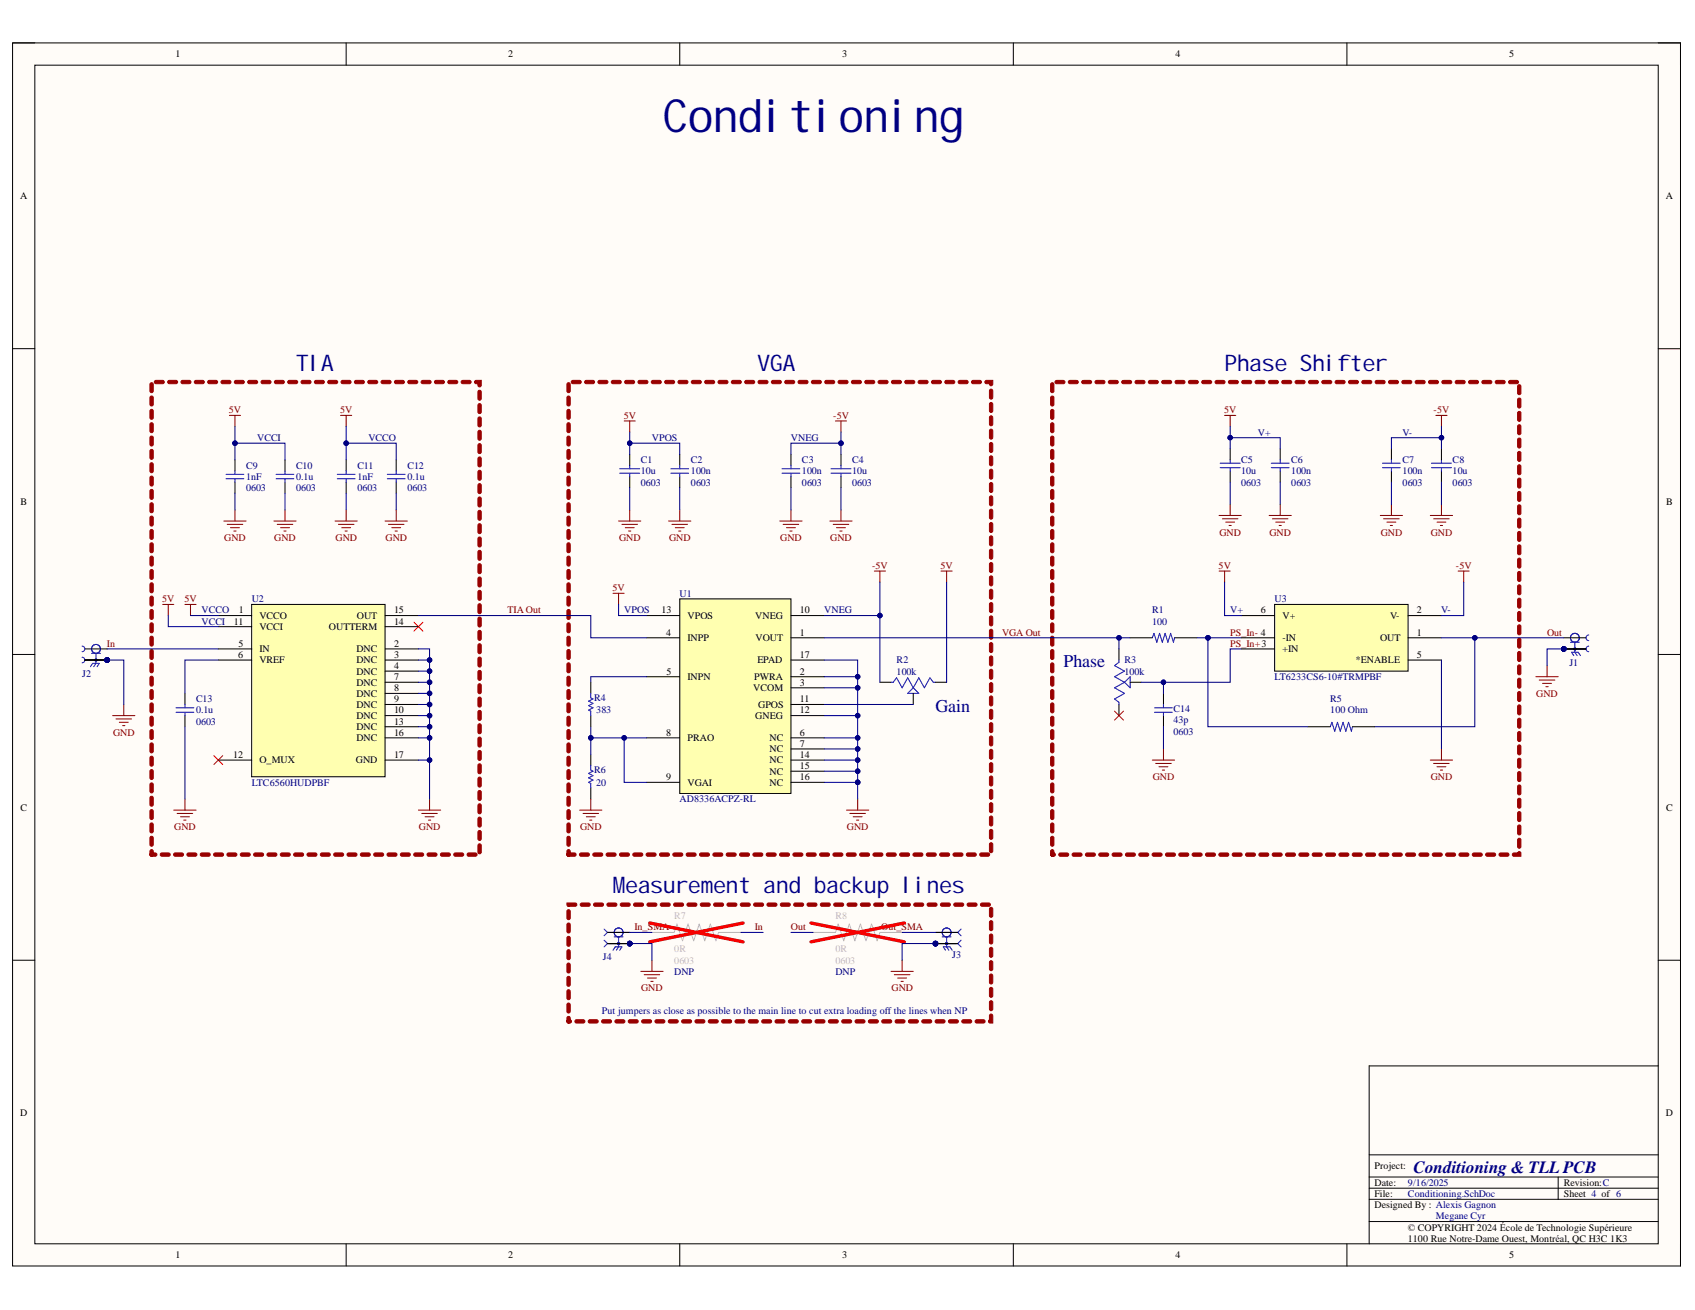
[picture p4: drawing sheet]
<svg xmlns="http://www.w3.org/2000/svg" width="279mm" height="216mm" viewBox="0 0 279 216" stroke-linecap="round" stroke-linejoin="round" font-family="sans-serif">
<defs><g id="words">
<text font-size="7.5" fill="#000080" x="109.3" y="21.7">Conditioning</text>
<g font-size="3.8" fill="#000080">
<text x="48.8" y="61.1">TIA</text>
<text x="124.9" y="61.1">VGA</text>
<text x="201.8" y="61.1">Phase Shifter</text>
<text x="101" y="147.2">M</text>
<text x="103.1" y="147.2">easurement and backup lines</text>
</g>
<g font-size="3" fill="#000080">
<text x="175.3" y="110">Phase</text>
<text x="154.2" y="117.3">Gain</text>
</g>
<text font-size="2.8" fill="#000080" x="233" y="193.4">Conditioning &amp; TLL PCB</text>
<g font-size="1.6">
<text x="28.9" y="9.5">1</text>
<text x="83.8" y="9.5">2</text>
<text x="138.8" y="9.5">3</text>
<text x="193.8" y="9.5">4</text>
<text x="248.8" y="9.5">5</text>
<text x="3.3" y="32.8">A</text>
<text x="274.6" y="32.8">A</text>
<text x="3.4" y="83.2">B</text>
<text x="274.7" y="83.2">B</text>
<text x="39.4" y="101.1">1</text>
<text x="65" y="101.1">15</text>
<text x="109.1" y="101.1">13</text>
<text x="131.9" y="101.1">10</text>
<text x="207.9" y="101.1">6</text>
<text x="233.6" y="101.1">2</text>
<text x="38.6" y="102.9">11</text>
<text x="39.3" y="106.6">5</text>
<text x="42.8" y="102">VCCO</text>
<text x="42.8" y="107.5">IN</text>
<text x="42.8" y="103.8">VCCI</text>
<text x="54.2" y="103.8">OUTTERM</text>
<text x="58.7" y="107.5">DNC</text>
<text x="58.8" y="102">OUT</text>
<text x="65" y="106.6">2</text>
<text x="65" y="102.9">14</text>
<text x="109.8" y="104.8">4</text>
<text x="113.3" y="105.7">INPP</text>
<text x="113.3" y="102">VPOS</text>
<text x="124.5" y="102">VNEG</text>
<text x="124.5" y="105.7">VOUT</text>
<text x="131.9" y="104.8">1</text>
<text x="211.4" y="107.5">+IN</text>
<text x="211.4" y="105.7">-IN</text>
<text x="211.4" y="102">V+</text>
<text x="227.5" y="105.7">OUT</text>
<text x="229.1" y="102">V-</text>
<text x="233.6" y="104.8">1</text>
<text x="39.2" y="108.4">6</text>
<text x="42.8" y="109.3">VREF</text>
<text x="58.7" y="109.3">DNC</text>
<text x="58.7" y="111.2">DNC</text>
<text x="58.7" y="113">DNC</text>
<text x="65" y="108.4">3</text>
<text x="65" y="110.3">4</text>
<text x="65" y="112.1">7</text>
<text x="65" y="113.9">8</text>
<text x="109.9" y="111.2">5</text>
<text x="113.3" y="112.1">INPN</text>
<text x="124.2" y="113.9">VCOM</text>
<text x="124.3" y="112.1">PWRA</text>
<text x="124.8" y="109.3">EPAD</text>
<text x="131.9" y="111.2">2</text>
<text x="131.9" y="113">3</text>
<text x="131.9" y="108.4">17</text>
<text x="223.5" y="109.3">*ENABLE</text>
<text x="233.6" y="108.4">5</text>
<text x="58.7" y="114.8">DNC</text>
<text x="58.7" y="116.7">DNC</text>
<text x="58.7" y="118.5">DNC</text>
<text x="65" y="115.8">9</text>
<text x="65" y="117.6">10</text>
<text x="65" y="119.4">13</text>
<text x="124.5" y="118.5">GNEG</text>
<text x="125" y="116.7">GPOS</text>
<text x="131.9" y="115.8">11</text>
<text x="131.9" y="117.6">12</text>
<text x="38.4" y="124.9">12</text>
<text x="42.8" y="125.8">O_MUX</text>
<text x="58.7" y="125.8">GND</text>
<text x="58.7" y="120.3">DNC</text>
<text x="58.7" y="122.2">DNC</text>
<text x="65" y="121.3">16</text>
<text x="65" y="124.9">17</text>
<text x="109.8" y="121.3">8</text>
<text x="113.3" y="122.2">PRAO</text>
<text x="126.9" y="122.2">NC</text>
<text x="126.9" y="124">NC</text>
<text x="126.9" y="125.8">NC</text>
<text x="131.9" y="121.3">6</text>
<text x="131.9" y="123.1">7</text>
<text x="131.9" y="124.9">14</text>
<text x="109.8" y="128.6">9</text>
<text x="113.3" y="129.5">VGAI</text>
<text x="126.9" y="127.7">NC</text>
<text x="126.9" y="129.5">NC</text>
<text x="131.9" y="126.7">15</text>
<text x="131.9" y="128.6">16</text>
<text x="3.4" y="133.6">C</text>
<text x="274.6" y="133.6">C</text>
<text x="3.3" y="184">D</text>
<text x="274.6" y="184">D</text>
<text x="226.6" y="197.3">File:</text>
<text x="226.6" y="195.5">Date:</text>
<text x="226.6" y="192.7">Project:</text>
<text x="257.8" y="195.5">Revision:C</text>
<text x="257.8" y="197.3">Sheet 4 of 6</text>
<text x="226.6" y="199.1">Designed By : Alexis Gagnon</text>
<text x="232.1" y="202.8">© COPYRIGHT 2024 École de Technologie Supérieure</text>
<text x="28.9" y="207.4">1</text>
<text x="83.8" y="207.4">2</text>
<text x="138.8" y="207.4">3</text>
<text x="193.8" y="207.4">4</text>
<text x="232.1" y="204.6">1100 Rue Notre-Dame Ouest, Montréal, QC H3C 1K3</text>
<text x="248.8" y="207.4">5</text>
</g>
<g font-size="1.6" fill="#800000">
<text x="37.7" y="68.1">5V</text>
<text x="56.1" y="68.1">5V</text>
<text x="102.8" y="69">5V</text>
<text x="137.4" y="69">-5V</text>
<text x="201.8" y="68.1">5V</text>
<text x="236.3" y="68.1">-5V</text>
<text x="37" y="89.2">GND</text>
<text x="45.2" y="89.2">GND</text>
<text x="55.3" y="89.2">GND</text>
<text x="63.6" y="89.2">GND</text>
<text x="102" y="89.2">GND</text>
<text x="110.3" y="89.2">GND</text>
<text x="128.6" y="89.2">GND</text>
<text x="136.8" y="89.2">GND</text>
<text x="201" y="88.3">GND</text>
<text x="209.2" y="88.3">GND</text>
<text x="227.6" y="88.3">GND</text>
<text x="235.8" y="88.3">GND</text>
<text x="143.7" y="93.8">-5V</text>
<text x="155" y="93.8">5V</text>
<text x="200.9" y="93.8">5V</text>
<text x="240" y="93.8">-5V</text>
<text x="26.7" y="99.3">5V</text>
<text x="30.4" y="99.3">5V</text>
<text x="83.6" y="101.1">TIA Out</text>
<text x="100.9" y="97.4">5V</text>
<text x="17.6" y="106.6">In</text>
<text x="165.2" y="104.8">VGA Out</text>
<text x="202.8" y="104.8">PS_In- 4</text>
<text x="202.8" y="106.6">PS_In+3</text>
<text x="255" y="104.8">Out</text>
<text x="253.2" y="114.8">GND</text>
<text x="18.6" y="121.3">GND</text>
<text x="190" y="128.6">GND</text>
<text x="235.8" y="128.6">GND</text>
<text x="28.7" y="136.8">GND</text>
<text x="69.1" y="136.8">GND</text>
<text x="95.6" y="136.8">GND</text>
<text x="139.6" y="136.8">GND</text>
<text x="104.6" y="153.3">In_SMA</text>
<text x="124.4" y="153.3">In</text>
<text x="130.4" y="153.3">Out</text>
<text x="145.3" y="153.3">Out_SMA</text>
<text x="105.7" y="163.4">GND</text>
<text x="147" y="163.4">GND</text>
</g>
<g font-size="1.6" fill="#000080">
<text x="207.3" y="71.8">V+</text>
<text x="231.2" y="71.8">V-</text>
<text x="40.6" y="77.3">C9</text>
<text x="42.4" y="72.7">VCCI</text>
<text x="48.8" y="77.3">C10</text>
<text x="58.9" y="77.3">C11</text>
<text x="60.7" y="72.7">VCCO</text>
<text x="67.2" y="77.3">C12</text>
<text x="105.6" y="76.4">C1</text>
<text x="107.5" y="72.7">VPOS</text>
<text x="113.9" y="76.4">C2</text>
<text x="130.4" y="72.7">VNEG</text>
<text x="132.2" y="76.4">C3</text>
<text x="140.4" y="76.4">C4</text>
<text x="204.6" y="76.4">C5</text>
<text x="212.8" y="76.4">C6</text>
<text x="231.2" y="76.4">C7</text>
<text x="239.4" y="76.4">C8</text>
<text x="40.6" y="79.1">1nF</text>
<text x="40.6" y="80.9">0603</text>
<text x="48.8" y="79.1">0.1u</text>
<text x="48.8" y="80.9">0603</text>
<text x="58.9" y="79.1">1nF</text>
<text x="58.9" y="80.9">0603</text>
<text x="67.2" y="79.1">0.1u</text>
<text x="67.2" y="80.9">0603</text>
<text x="105.6" y="78.2">10u</text>
<text x="105.6" y="80">0603</text>
<text x="113.9" y="78.2">100n</text>
<text x="113.9" y="80">0603</text>
<text x="132.2" y="78.2">100n</text>
<text x="132.2" y="80">0603</text>
<text x="140.4" y="78.2">10u</text>
<text x="140.4" y="80">0603</text>
<text x="204.6" y="78.2">10u</text>
<text x="204.6" y="80">0603</text>
<text x="212.8" y="78.2">100n</text>
<text x="212.8" y="80">0603</text>
<text x="231.2" y="78.2">100n</text>
<text x="231.2" y="80">0603</text>
<text x="239.4" y="78.2">10u</text>
<text x="239.4" y="80">0603</text>
<text x="33.2" y="101.1">VCCO</text>
<text x="41.5" y="99.3">U2</text>
<text x="102.9" y="101.1">VPOS</text>
<text x="112" y="98.3">U1</text>
<text x="135.9" y="101.1">VNEG</text>
<text x="189.9" y="101.1">R1</text>
<text x="202.8" y="101.1">V+</text>
<text x="210.1" y="99.3">U3</text>
<text x="237.6" y="101.1">V-</text>
<text x="33.2" y="102.9">VCCI</text>
<text x="189.9" y="102.9">100</text>
<text x="13.5" y="111.5">J2</text>
<text x="147.8" y="111.2">100k</text>
<text x="147.8" y="109.3">R2</text>
<text x="185.4" y="111.2">100k</text>
<text x="185.4" y="109.3">R3</text>
<text x="210.1" y="112.1">LT6233CS6-10#TRMPBF</text>
<text x="258.7" y="109.7">J1</text>
<text x="32.3" y="117.6">0.1u</text>
<text x="32.3" y="119.4">0603</text>
<text x="32.3" y="115.8">C13</text>
<text x="97.9" y="115.6">R4</text>
<text x="98.3" y="117.6">383</text>
<text x="193.4" y="119.2">43p</text>
<text x="193.4" y="117.4">C14</text>
<text x="219.3" y="117.6">100 Ohm</text>
<text x="219.3" y="115.8">R5</text>
<text x="193.4" y="121.1">0603</text>
<text x="41.5" y="129.5">LTC6560HUDPBF</text>
<text x="97.9" y="127.5">R6</text>
<text x="98.3" y="129.5">20</text>
<text x="112" y="132.2">AD8336ACPZ-RL</text>
<text x="99.4" y="158.2">J4</text>
<text x="111.1" y="160.7">DNP</text>
<text x="137.7" y="160.7">DNP</text>
<text x="156.9" y="157.9">J3</text>
<text x="99.2" y="167">Put jumpers as close as possible to the main line to cut extra loading off the lines when NP</text>
<text x="232.1" y="195.5">9/16/2025</text>
<text x="232.1" y="197.3">Conditioning.SchDoc</text>
<text x="236.7" y="201">Megane Cyr</text>
</g>
<g font-size="1.6" fill="#bfbebc">
<text x="111.1" y="151.5">R7</text>
<text x="137.7" y="151.5">R8</text>
<text x="111.1" y="158.8">0603</text>
<text x="111.1" y="157">0R</text>
<text x="137.7" y="158.8">0603</text>
<text x="137.7" y="157">0R</text>
</g>
</g></defs>
<path d="M2.1 7.1h274.9v201.5h-274.9z" fill-rule="evenodd" fill="#fffcf8"/>
<path d="M2.1 7.1h274.9v201.5h-274.9z" fill="none" stroke="#000" stroke-width=".16"/>
<path d="M5.7 10.7h267.6v194.3h-267.6z" fill-rule="evenodd" fill="#fffcf8"/>
<g fill="none" stroke="#000" stroke-width=".16">
<path d="M2.1 7.1h3.6M5.7 10.7h267.6v194.3h-267.6zM57.1 7.1v3.6M112 7.1v3.6M167 7.1v3.6M222 7.1v3.6M273.3 7.1h3.7v3.6M2.1 57.5h3.6M273.3 57.5h3.7M2.1 107.9h3.6M273.3 107.9h3.7M2.1 158.3h3.6"/>
<path d="M273.3 158.3h3.7M273.3 175.7h-47.6v29.3M225.7 197.7h47.6M225.7 195.8h47.6M225.7 194h47.6M225.7 190.3h47.6M256.8 194v3.7M57.1 205v3.6M112 205v3.6M167 205v3.6M222 205v3.6M225.7 201.3h47.6"/>
<path d="M277 205v3.6"/>
</g>
<g fill="none" stroke="#800000" stroke-width=".17">
<path d="M102.9 69.4h1.8M103.8 69.4v1.8M137.7 69.4h1.8M138.6 69.4v1.8M201.9 68.5h1.8M202.8 68.5v1.8M236.7 68.5h1.8M237.6 68.5v1.8M36.9 85.9h3.7M37.4 86.4h2.6M38 87h1.5M38.5 87.5h.4"/>
<path d="M38.7 84v1.9M45.1 85.9h3.7M45.7 86.4h2.6M46.2 87h1.5M46.8 87.5h.4M47 84v1.9M55.2 85.9h3.7M55.8 86.4h2.5M56.3 87h1.5M56.9 87.5h.3M57.1 84v1.9M63.5 85.9h3.6"/>
<path d="M64 86.4h2.6M64.6 87h1.4M65.1 87.5h.4M65.3 84v1.9M102 85.9h3.6M102.5 86.4h2.6M103.1 87h1.4M103.6 87.5h.4M103.8 84v1.9M110.2 85.9h3.7M110.8 86.4h2.5M111.3 87h1.5"/>
<path d="M111.9 87.5h.3M112 84v1.9M128.5 85.9h3.7M129.1 86.4h2.6M129.6 87h1.5M130.2 87.5h.4M130.4 84v1.9M136.8 85.9h3.7M137.3 86.4h2.6M137.9 87h1.5M138.4 87.5h.4M138.6 84v1.9"/>
<path d="M144.1 94.1h1.9M145 94.1v1.8M155.1 94.1h1.9M156 94.1v1.8M200.9 94.1h1.9M200.9 85h3.7M201.5 85.5h2.6M201.9 94.1v1.8M202 86.1h1.5M202.6 86.6h.4M202.8 83.1v1.9M209.2 85h3.7"/>
<path d="M209.7 85.5h2.6M210.3 86.1h1.5M210.8 86.6h.4M211 83.1v1.9M227.5 85h3.7M228.1 85.5h2.5M228.6 86.1h1.5M229.2 86.6h.3M229.4 83.1v1.9M235.8 85h3.6M236.3 85.5h2.6M236.9 86.1h1.4"/>
<path d="M237.4 86.6h.4M237.6 83.1v1.9M240.4 94.1h1.8M241.3 94.1v1.8M18.6 117.9h3.6M19.1 118.5h2.6M19.7 119h1.4M20.2 119.6h.4M20.4 116.1v1.8M253.2 111.5h3.6M253.7 112.1h2.6M254.3 112.6h1.4"/>
<path d="M254.8 113.2h.4M255 109.7v1.8M28.7 133.5h3.6M29.2 134.1h2.6M29.8 134.6h1.4M30.3 135.2h.4M30.5 131.7v1.8M69 133.5h3.6M69.5 134.1h2.6M70.1 134.6h1.4M70.6 135.2h.4M70.8 131.7v1.8"/>
<path d="M95.6 133.5h3.6M96.1 134.1h2.6M96.7 134.6h1.4M97.2 135.2h.4M97.4 131.7v1.8M139.5 133.5h3.7M140.1 134.1h2.6M140.6 134.6h1.5M141.2 135.2h.4M141.4 131.7v1.8M189.9 125.3h3.7M190.5 125.8h2.6"/>
<path d="M191 126.4h1.5M191.6 126.9h.4M191.8 123.4v1.9M235.8 125.3h3.6M236.3 125.8h2.6M236.9 126.4h1.4M237.4 126.9h.4M237.6 123.4v1.9"/>
</g>
<path d="M68.2 102.5l1.5 1.5M69.7 102.5l-1.5 1.5M183.7 117.2l1.5 1.5M185.2 117.2l-1.5 1.5M35.2 124.5l1.5 1.5M36.7 124.5l-1.5 1.5" fill="none" stroke="#f00" stroke-width=".16"/>
<g fill="none" stroke="#00f" stroke-width=".17">
<path d="M37.3 78.2h2.9M37.3 78.9h2.9M38.7 77.6v.6M38.7 78.9v.6M55.6 78.2h2.9M55.6 78.9h2.9M57.1 77.6v.6M57.1 78.9v.6M102.2 78h3.2M102.2 77.3h3.2M103.8 76.7v.6M103.8 78v.5"/>
<path d="M110.6 78h2.9M110.6 77.3h2.9M112 76.7v.6M112 78v.5M128.9 78h2.9M128.9 77.3h2.9M130.4 76.7v.6M130.4 78v.5M137 78h3.3M137 77.3h3.3M138.6 76.7v.6M138.6 78v.5"/>
<path d="M201.1 77.1h3.3M201.1 76.3h3.3M202.8 75.8v.5M202.8 77.1v.5M209.6 77.1h2.9M209.6 76.3h2.9M211 75.8v.5M211 77.1v.5M227.9 77.1h2.9M227.9 76.3h2.9M229.4 75.8v.5M229.4 77.1v.5"/>
<path d="M236 77.1h3.3M236 76.3h3.3M237.6 75.8v.5M237.6 77.1v.5M97.4 114.3v.7l.4 .2-.8 .4 .8 .3-.8 .4 .8 .4-.8 .3 .4 .2v.7M189.9 105.1l.3-.7 .5 1.5 .4-1.5 .5 1.5 .5-1.5 .4 1.5 .5-1.5 .4 1.5 .2-.8M219.3 119.8l.2-.8 .5 1.5 .5-1.5 .4 1.5 .5-1.5 .4 1.5 .5-1.5 .5 1.5 .1-.7M97.4 126.2v.7l.4 .2-.8 .4 .8 .3-.8 .4 .8 .4-.8 .3 .4 .2v.8"/>
</g>
<g fill="none" stroke="#000" stroke-width=".17">
<path d="M38.7 75.8v1.8M38.7 79.5v1.8M57.1 75.8v1.8M57.1 79.5v1.8M103.8 74.9v1.8M103.8 78.5v1.9M112 74.9v1.8M112 78.5v1.9M130.4 74.9v1.8M130.4 78.5v1.9M138.6 74.9v1.8M138.6 78.5v1.9"/>
<path d="M202.8 74v1.8M202.8 77.6v1.9M211 74v1.8M211 77.6v1.9M229.4 74v1.8M229.4 77.6v1.9M237.6 74v1.8M237.6 77.6v1.9M97.4 112.4v1.9M97.4 117.9v1.9M186.3 105.1h3.6M193.6 105.1h3.7"/>
<path d="M215.6 119.8h3.7M222.9 119.8h3.7M97.4 124.4v1.8M97.4 129.9v1.8"/>
</g>
<circle cx="103.8" cy="155.5" r=".37" fill="#000080"/>
<circle cx="103.8" cy="155.5" r=".37" fill="none" stroke="#000080" stroke-width=".16"/>
<circle cx="103.8" cy="155.5" r=".37" fill="#000080"/>
<circle cx="103.8" cy="155.5" r=".37" fill="none" stroke="#000080" stroke-width=".16"/>
<circle cx="103.8" cy="155.5" r=".37" fill="#000080"/>
<circle cx="103.8" cy="155.5" r=".37" fill="none" stroke="#000080" stroke-width=".16"/>
<circle cx="103.8" cy="155.5" r=".37" fill="#000080"/>
<circle cx="103.8" cy="155.5" r=".37" fill="none" stroke="#000080" stroke-width=".16"/>
<g fill="none" stroke="#00f" stroke-width=".17">
<path d="M99.6 153.1l.5 .6M99.6 155l.5 .5M100.1 155.5h3.7M100.1 153.7l-.5 .5M100.1 153.7h3.7M100.1 155.5l-.5 .6M101.1 156.6l.3-.5h1.1l-.3 .5M101.2 154.4h1.5M102 154.4v1.7l-.4 .5"/>
<circle cx="102" cy="155.5" r=".18"/>
<circle cx="102" cy="153.7" r=".73"/>
</g>
<path d="M100.1 153.7h3.7M100.1 155.5h3.7" fill="none" stroke="#000" stroke-width=".17"/>
<circle cx="103.8" cy="155.5" r=".37" fill="#000080"/>
<circle cx="103.8" cy="155.5" r=".37" fill="none" stroke="#000080" stroke-width=".16"/>
<path d="M100.1 155.5h3.7" fill="none" stroke="#000" stroke-width=".17"/>
<circle cx="103.8" cy="155.5" r=".37" fill="#000080"/>
<circle cx="103.8" cy="155.5" r=".37" fill="none" stroke="#000080" stroke-width=".16"/>
<path d="M100.1 155.5h3.7" fill="none" stroke="#000" stroke-width=".17"/>
<circle cx="103.8" cy="155.5" r=".37" fill="#000080"/>
<circle cx="103.8" cy="155.5" r=".37" fill="none" stroke="#000080" stroke-width=".16"/>
<path d="M100.1 155.5h3.7" fill="none" stroke="#000" stroke-width=".17"/>
<circle cx="103.8" cy="155.5" r=".37" fill="#000080"/>
<circle cx="103.8" cy="155.5" r=".37" fill="none" stroke="#000080" stroke-width=".16"/>
<path d="M107.5 158.3v1.8M105.6 160.1h3.7M106.2 160.6h2.5M106.7 161.2h1.5M107.3 161.7h.3" fill="none" stroke="#800000" stroke-width=".17"/>
<circle cx="154.2" cy="155.5" r=".37" fill="#000080"/>
<circle cx="154.2" cy="155.5" r=".37" fill="none" stroke="#000080" stroke-width=".16"/>
<circle cx="154.2" cy="155.5" r=".37" fill="#000080"/>
<circle cx="154.2" cy="155.5" r=".37" fill="none" stroke="#000080" stroke-width=".16"/>
<circle cx="154.2" cy="155.5" r=".37" fill="#000080"/>
<circle cx="154.2" cy="155.5" r=".37" fill="none" stroke="#000080" stroke-width=".16"/>
<circle cx="154.2" cy="155.5" r=".37" fill="#000080"/>
<circle cx="154.2" cy="155.5" r=".37" fill="none" stroke="#000080" stroke-width=".16"/>
<g fill="none" stroke="#00f" stroke-width=".17">
<path d="M154.2 155.5h3.7M154.2 153.7h3.7M155.3 154.4h1.5M155.9 156.6l-.4-.5h1.1l.4 .5M156 154.4v1.7l.4 .5M157.9 153.7l.5 .5M157.9 155.5l.5 .6M158.4 153.1l-.5 .6M158.4 155l-.5 .5"/>
<circle cx="156" cy="155.5" r=".18"/>
<circle cx="156" cy="153.7" r=".73"/>
</g>
<path d="M154.2 153.7h3.7M154.2 155.5h3.7" fill="none" stroke="#000" stroke-width=".17"/>
<circle cx="154.2" cy="155.5" r=".37" fill="#000080"/>
<circle cx="154.2" cy="155.5" r=".37" fill="none" stroke="#000080" stroke-width=".16"/>
<path d="M154.2 155.5h3.7" fill="none" stroke="#000" stroke-width=".17"/>
<circle cx="154.2" cy="155.5" r=".37" fill="#000080"/>
<circle cx="154.2" cy="155.5" r=".37" fill="none" stroke="#000080" stroke-width=".16"/>
<path d="M154.2 155.5h3.7" fill="none" stroke="#000" stroke-width=".17"/>
<circle cx="154.2" cy="155.5" r=".37" fill="#000080"/>
<circle cx="154.2" cy="155.5" r=".37" fill="none" stroke="#000080" stroke-width=".16"/>
<path d="M154.2 155.5h3.7" fill="none" stroke="#000" stroke-width=".17"/>
<circle cx="154.2" cy="155.5" r=".37" fill="#000080"/>
<circle cx="154.2" cy="155.5" r=".37" fill="none" stroke="#000080" stroke-width=".16"/>
<path d="M148.7 158.3v1.8M146.9 160.1h3.6M147.4 160.6h2.6M148 161.2h1.4M148.5 161.7h.4" fill="none" stroke="#800000" stroke-width=".17"/>
<g fill="#980000" stroke="#980000" stroke-width=".16">
<path d="M93.6 167.5a.27 .27 0 0 1 .4 .3v.5a.27 .27 0 0 1-.3 .3 .27 .27 0 0 1-.3-.3v-.5zM93.6 165.3a.27 .27 0 0 1 .4 .3v1.1a.27 .27 0 0 1-.3 .3 .27 .27 0 0 1-.3-.3v-1.1zM93.6 163.1a.27 .27 0 0 1 .4 .3v1.1a.27 .27 0 0 1-.3 .3 .27 .27 0 0 1-.3-.3v-1.1zM93.6 161a.27 .27 0 0 1 .4 .2v1.1a.27 .27 0 0 1-.3 .3 .27 .27 0 0 1-.3-.3v-1.1zM93.6 158.8a.27 .27 0 0 1 .4 .2v1.1a.27 .27 0 0 1-.3 .3 .27 .27 0 0 1-.3-.3v-1.1zM93.6 156.6a.27 .27 0 0 1 .4 .2v1.1a.27 .27 0 0 1-.3 .3 .27 .27 0 0 1-.3-.3v-1.1zM93.6 154.4a.27 .27 0 0 1 .4 .2v1.1a.27 .27 0 0 1-.3 .3 .27 .27 0 0 1-.3-.3v-1.1zM93.6 152.2a.27 .27 0 0 1 .4 .2v1.1a.27 .27 0 0 1-.3 .3 .27 .27 0 0 1-.3-.3v-1.1zM93.6 150a.27 .27 0 0 1 .4 .2v1.1a.27 .27 0 0 1-.3 .3 .27 .27 0 0 1-.3-.3v-1.1zM93.4 148.8h1.4a.27 .27 0 0 1 .3 .3 .27 .27 0 0 1-.3 .3h-1.1l.3-.3a.27 .27 0 0 1-.3 .3 .27 .27 0 0 1-.3-.3zM95.7 149l.2-.2h1.1a.27 .27 0 0 1 .3 .3 .27 .27 0 0 1-.3 .3h-1.1a.28 .28 0 0 1-.2-.4zM97.9 149l.2-.2h1.1a.27 .27 0 0 1 .3 .3 .27 .27 0 0 1-.3 .3h-1.1a.28 .28 0 0 1-.2-.4zM100.1 149l.2-.2h1.1a.27 .27 0 0 1 .3 .3 .27 .27 0 0 1-.3 .3h-1.1a.28 .28 0 0 1-.2-.4zM102.3 149l.2-.2h1.1a.27 .27 0 0 1 .3 .3 .27 .27 0 0 1-.3 .3h-1.1a.28 .28 0 0 1-.2-.4zM104.5 149l.2-.2h1.1a.27 .27 0 0 1 .3 .3 .27 .27 0 0 1-.3 .3h-1.1a.28 .28 0 0 1-.2-.4zM106.7 149l.2-.2h1.1a.27 .27 0 0 1 .3 .3 .27 .27 0 0 1-.3 .3h-1.1a.28 .28 0 0 1-.2-.4zM108.9 149l.2-.2h1.1a.27 .27 0 0 1 .3 .3 .27 .27 0 0 1-.3 .3h-1.1a.28 .28 0 0 1-.2-.4zM111.1 149l.2-.2h1.1a.27 .27 0 0 1 .3 .3 .27 .27 0 0 1-.3 .3h-1.1a.28 .28 0 0 1-.2-.4zM113.3 149l.2-.2h1.1a.27 .27 0 0 1 .3 .3 .27 .27 0 0 1-.3 .3h-1.1a.28 .28 0 0 1-.2-.4zM115.5 149l.2-.2h1.1a.27 .27 0 0 1 .3 .3 .27 .27 0 0 1-.3 .3h-1.1a.28 .28 0 0 1-.2-.4zM117.7 149l.2-.2h1.1a.27 .27 0 0 1 .3 .3 .27 .27 0 0 1-.3 .3h-1.1a.28 .28 0 0 1-.2-.4zM119.9 149l.2-.2h1.1a.27 .27 0 0 1 .3 .3 .27 .27 0 0 1-.3 .3h-1.1a.28 .28 0 0 1-.2-.4zM122.1 149l.2-.2h1.1a.27 .27 0 0 1 .3 .3 .27 .27 0 0 1-.3 .3h-1.1a.28 .28 0 0 1-.2-.4zM124.3 149l.2-.2h1.1a.27 .27 0 0 1 .3 .3 .27 .27 0 0 1-.3 .3h-1.1a.28 .28 0 0 1-.2-.4zM126.5 149l.2-.2h1.1a.27 .27 0 0 1 .3 .3 .27 .27 0 0 1-.3 .3h-1.1a.28 .28 0 0 1-.2-.4zM128.7 149l.2-.2h1.1a.27 .27 0 0 1 .3 .3 .27 .27 0 0 1-.3 .3h-1.1a.28 .28 0 0 1-.2-.4zM130.9 149l.2-.2h1.1a.27 .27 0 0 1 .3 .3 .27 .27 0 0 1-.3 .3h-1.1a.28 .28 0 0 1-.2-.4zM133.1 149l.2-.2h1.1a.27 .27 0 0 1 .3 .3 .27 .27 0 0 1-.3 .3h-1.1a.28 .28 0 0 1-.2-.4zM135.3 149l.2-.2h1.1a.27 .27 0 0 1 .3 .3 .27 .27 0 0 1-.3 .3h-1.1a.28 .28 0 0 1-.2-.4zM137.5 149l.2-.2h1.1a.27 .27 0 0 1 .3 .3 .27 .27 0 0 1-.3 .3h-1.1a.28 .28 0 0 1-.2-.4zM139.7 149l.2-.2h1.1a.27 .27 0 0 1 .3 .3 .27 .27 0 0 1-.3 .3h-1.1a.28 .28 0 0 1-.2-.4zM141.9 149l.2-.2h1.1a.27 .27 0 0 1 .3 .3 .27 .27 0 0 1-.3 .3h-1.1a.28 .28 0 0 1-.2-.4zM144.1 149l.2-.2h1.1a.27 .27 0 0 1 .3 .3 .27 .27 0 0 1-.3 .3h-1.1a.28 .28 0 0 1-.2-.4zM146.3 149l.2-.2h1.1a.27 .27 0 0 1 .3 .3 .27 .27 0 0 1-.3 .3h-1.1a.28 .28 0 0 1-.2-.4zM148.5 149l.2-.2h1.1a.27 .27 0 0 1 .3 .3 .27 .27 0 0 1-.3 .3h-1.1a.28 .28 0 0 1-.2-.4zM150.7 149l.2-.2h1.1a.27 .27 0 0 1 .3 .3 .27 .27 0 0 1-.3 .3h-1.1a.28 .28 0 0 1-.2-.4zM152.9 149l.2-.2h1.1a.27 .27 0 0 1 .3 .3 .27 .27 0 0 1-.3 .3h-1.1a.28 .28 0 0 1-.2-.4zM155.1 149l.2-.2h1.1a.27 .27 0 0 1 .3 .3 .27 .27 0 0 1-.3 .3h-1.1a.28 .28 0 0 1-.2-.4zM157.3 149l.2-.2h1.1a.27 .27 0 0 1 .3 .3 .27 .27 0 0 1-.3 .3h-1.1a.28 .28 0 0 1-.2-.4zM159.4 149l.3-.2h1.1a.27 .27 0 0 1 .3 .3 .27 .27 0 0 1-.3 .3h-1.1a.28 .28 0 0 1-.3-.4zM161.6 149l.3-.2h1.1a.27 .27 0 0 1 .3 .3 .27 .27 0 0 1-.3 .3h-1.1a.28 .28 0 0 1-.3-.4zM163.2 149.6a.28 .28 0 0 1 .4 .2v1.1a.27 .27 0 0 1-.2 .3 .27 .27 0 0 1-.3-.3v-1.1zM163.2 151.8a.28 .28 0 0 1 .4 .2v1.1a.27 .27 0 0 1-.2 .3 .27 .27 0 0 1-.3-.3v-1.1zM163.2 154a.28 .28 0 0 1 .4 .2v1.1a.27 .27 0 0 1-.2 .3 .27 .27 0 0 1-.3-.3v-1.1zM163.1 156.3a.28 .28 0 0 1 .3-.2 .28 .28 0 0 1 .2 .3v1.1a.27 .27 0 0 1-.2 .3 .27 .27 0 0 1-.3-.3zM163.1 158.5a.28 .28 0 0 1 .3-.2 .28 .28 0 0 1 .2 .3v1.1a.27 .27 0 0 1-.2 .3 .27 .27 0 0 1-.3-.3zM163.1 160.7a.28 .28 0 0 1 .3-.2 .28 .28 0 0 1 .2 .3v1.1a.27 .27 0 0 1-.2 .3 .27 .27 0 0 1-.3-.3zM163.2 162.8a.28 .28 0 0 1 .4 .2v1.1a.27 .27 0 0 1-.2 .3 .27 .27 0 0 1-.3-.3v-1.1zM163.1 165.1a.28 .28 0 0 1 .3-.2 .28 .28 0 0 1 .2 .3v1.1a.27 .27 0 0 1-.2 .3 .27 .27 0 0 1-.3-.3zM163.2 167.2a.28 .28 0 0 1 .4 .2v1.2h-.4a.29 .29 0 0 1-.3-.4 .29 .29 0 0 1 .5-.1l-.3 .2v-.9zM160.9 168.1h1.2a.27 .27 0 0 1 .3 .2 .27 .27 0 0 1-.3 .3h-1.1a.27 .27 0 0 1-.3-.2 .27 .27 0 0 1 .2-.3zM158.7 168.1h1.2a.27 .27 0 0 1 .3 .2 .27 .27 0 0 1-.3 .3h-1.1a.27 .27 0 0 1-.3-.2 .27 .27 0 0 1 .2-.3zM156.5 168.1h1.2a.27 .27 0 0 1 .3 .2 .27 .27 0 0 1-.3 .3h-1.1a.27 .27 0 0 1-.3-.2 .27 .27 0 0 1 .2-.3zM154.3 168.1h1.2a.27 .27 0 0 1 .3 .2 .27 .27 0 0 1-.3 .3h-1.1a.27 .27 0 0 1-.3-.2 .27 .27 0 0 1 .2-.3zM152.1 168.1h1.2a.27 .27 0 0 1 .3 .2 .27 .27 0 0 1-.3 .3h-1.1a.27 .27 0 0 1-.3-.2 .27 .27 0 0 1 .2-.3zM149.9 168.1h1.2a.27 .27 0 0 1 .3 .2 .27 .27 0 0 1-.3 .3h-1.1a.27 .27 0 0 1-.3-.2 .27 .27 0 0 1 .2-.3zM147.7 168.1h1.2a.27 .27 0 0 1 .3 .2 .27 .27 0 0 1-.3 .3h-1.1a.27 .27 0 0 1-.3-.2 .27 .27 0 0 1 .2-.3zM145.5 168.1h1.2a.27 .27 0 0 1 .3 .2 .27 .27 0 0 1-.3 .3h-1.1a.27 .27 0 0 1-.3-.2 .27 .27 0 0 1 .2-.3zM143.3 168.1h1.2a.27 .27 0 0 1 .3 .2 .27 .27 0 0 1-.3 .3h-1.1a.27 .27 0 0 1-.3-.2 .27 .27 0 0 1 .2-.3zM141.1 168.1h1.2a.27 .27 0 0 1 .3 .2 .27 .27 0 0 1-.3 .3h-1.1a.27 .27 0 0 1-.2-.2 .27 .27 0 0 1 .1-.3zM138.9 168.1h1.2a.27 .27 0 0 1 .3 .2 .27 .27 0 0 1-.3 .3h-1.1a.27 .27 0 0 1-.2-.2 .27 .27 0 0 1 .1-.3zM136.7 168.1h1.2a.27 .27 0 0 1 .3 .2 .27 .27 0 0 1-.3 .3h-1.1a.27 .27 0 0 1-.2-.2 .27 .27 0 0 1 .1-.3zM134.5 168.1h1.2a.27 .27 0 0 1 .3 .2 .27 .27 0 0 1-.3 .3h-1.1a.27 .27 0 0 1-.2-.2 .27 .27 0 0 1 .1-.3zM132.3 168.1h1.2a.27 .27 0 0 1 .3 .2 .27 .27 0 0 1-.3 .3h-1.1a.27 .27 0 0 1-.2-.2 .27 .27 0 0 1 .1-.3zM130.1 168.1h1.2a.27 .27 0 0 1 .3 .2 .27 .27 0 0 1-.3 .3h-1.1a.27 .27 0 0 1-.2-.2 .27 .27 0 0 1 .1-.3zM127.9 168.1h1.2a.27 .27 0 0 1 .3 .2 .27 .27 0 0 1-.3 .3h-1.1a.27 .27 0 0 1-.2-.2 .27 .27 0 0 1 .1-.3zM125.7 168.1h1.2a.27 .27 0 0 1 .3 .2 .27 .27 0 0 1-.3 .3h-1.1a.27 .27 0 0 1-.2-.2 .27 .27 0 0 1 .1-.3zM123.5 168.1h1.2a.27 .27 0 0 1 .3 .2 .27 .27 0 0 1-.3 .3h-1.1a.27 .27 0 0 1-.2-.2 .27 .27 0 0 1 .1-.3zM121.3 168.1h1.2a.27 .27 0 0 1 .3 .2 .27 .27 0 0 1-.3 .3h-1.1a.27 .27 0 0 1-.2-.2 .27 .27 0 0 1 .1-.3zM119.1 168.1h1.2a.27 .27 0 0 1 .3 .2 .27 .27 0 0 1-.3 .3h-1.1a.27 .27 0 0 1-.2-.2 .27 .27 0 0 1 .1-.3zM116.9 168.1h1.2a.27 .27 0 0 1 .3 .2 .27 .27 0 0 1-.3 .3h-1.1a.27 .27 0 0 1-.2-.2 .27 .27 0 0 1 .1-.3zM114.7 168.1h1.2a.27 .27 0 0 1 .3 .2 .27 .27 0 0 1-.3 .3h-1.1a.27 .27 0 0 1-.2-.2 .27 .27 0 0 1 .1-.3zM112.5 168.1h1.2a.27 .27 0 0 1 .3 .2 .27 .27 0 0 1-.3 .3h-1.1a.27 .27 0 0 1-.2-.2 .27 .27 0 0 1 .1-.3zM110.3 168.1h1.2a.27 .27 0 0 1 .3 .2 .27 .27 0 0 1-.3 .3h-1.1a.27 .27 0 0 1-.2-.2 .27 .27 0 0 1 .1-.3zM108.1 168.1h1.2a.27 .27 0 0 1 .3 .2 .27 .27 0 0 1-.3 .3h-1.1a.27 .27 0 0 1-.2-.2 .27 .27 0 0 1 .1-.3zM105.9 168.1h1.2a.27 .27 0 0 1 .3 .2 .27 .27 0 0 1-.3 .3h-1.1a.27 .27 0 0 1-.2-.2 .27 .27 0 0 1 .1-.3zM103.7 168.1h1.2a.27 .27 0 0 1 .3 .2 .27 .27 0 0 1-.3 .3h-1.1a.27 .27 0 0 1-.2-.2 .27 .27 0 0 1 .1-.3zM101.5 168.1h1.2a.27 .27 0 0 1 .3 .2 .27 .27 0 0 1-.3 .3h-1.1a.27 .27 0 0 1-.2-.2 .27 .27 0 0 1 .1-.3zM99.3 168.1h1.2a.27 .27 0 0 1 .3 .2 .27 .27 0 0 1-.3 .3h-1.1a.27 .27 0 0 1-.2-.2 .27 .27 0 0 1 .1-.3zM97.1 168.1h1.2a.27 .27 0 0 1 .3 .2 .27 .27 0 0 1-.3 .3h-1.1a.27 .27 0 0 1-.2-.2 .27 .27 0 0 1 .1-.3zM94.9 168.1h1.2a.27 .27 0 0 1 .3 .2 .27 .27 0 0 1-.3 .3h-1.1a.27 .27 0 0 1-.2-.2 .27 .27 0 0 1 .1-.3zM93.6 168.1h.3a.27 .27 0 0 1 .3 .2 .27 .27 0 0 1-.3 .3h-.2a.27 .27 0 0 1-.2-.2 .27 .27 0 0 1 .1-.3z"/>
<path d="M24.8 140.1a.28 .28 0 0 1 .5 .2v.5a.27 .27 0 0 1-.3 .3 .27 .27 0 0 1-.3-.3v-.5zM24.8 137.9a.28 .28 0 0 1 .5 .2v1.1a.27 .27 0 0 1-.3 .3 .27 .27 0 0 1-.3-.3v-1.1zM24.8 135.7a.28 .28 0 0 1 .5 .2v1.1a.27 .27 0 0 1-.3 .3 .27 .27 0 0 1-.3-.3v-1.1zM24.8 133.5a.28 .28 0 0 1 .5 .2v1.1a.27 .27 0 0 1-.3 .3 .27 .27 0 0 1-.3-.3v-1.1zM24.8 131.3a.28 .28 0 0 1 .5 .2v1.1a.27 .27 0 0 1-.3 .3 .27 .27 0 0 1-.3-.3v-1.1zM24.8 129.1a.28 .28 0 0 1 .5 .2v1.1a.27 .27 0 0 1-.3 .3 .27 .27 0 0 1-.3-.3v-1.1zM24.8 126.9a.28 .28 0 0 1 .5 .2v1.1a.27 .27 0 0 1-.3 .3 .27 .27 0 0 1-.3-.3v-1.1zM24.8 124.7a.28 .28 0 0 1 .5 .2v1.1a.27 .27 0 0 1-.3 .3 .27 .27 0 0 1-.3-.3v-1.1zM24.8 122.5a.28 .28 0 0 1 .5 .2v1.1a.27 .27 0 0 1-.3 .3 .27 .27 0 0 1-.3-.3v-1.1zM24.8 120.3a.28 .28 0 0 1 .5 .2v1.1a.27 .27 0 0 1-.3 .3 .27 .27 0 0 1-.3-.3v-1.1zM24.8 118.1a.28 .28 0 0 1 .5 .2v1.1a.27 .27 0 0 1-.3 .3 .27 .27 0 0 1-.3-.3v-1.1zM24.8 115.9a.28 .28 0 0 1 .5 .2v1.1a.27 .27 0 0 1-.3 .3 .27 .27 0 0 1-.3-.3v-1.1zM24.8 113.7a.28 .28 0 0 1 .5 .2v1.1a.27 .27 0 0 1-.3 .3 .27 .27 0 0 1-.3-.3v-1.1zM24.8 111.5a.28 .28 0 0 1 .5 .2v1.1a.27 .27 0 0 1-.3 .3 .27 .27 0 0 1-.3-.3v-1.1zM24.8 109.3a.28 .28 0 0 1 .5 .2v1.1a.27 .27 0 0 1-.3 .3 .27 .27 0 0 1-.3-.3v-1.1zM24.8 107.1a.28 .28 0 0 1 .5 .2v1.1a.27 .27 0 0 1-.3 .3 .27 .27 0 0 1-.3-.3v-1.1zM24.8 104.9a.28 .28 0 0 1 .5 .2v1.1a.27 .27 0 0 1-.3 .3 .27 .27 0 0 1-.3-.3v-1.1zM24.8 102.7a.28 .28 0 0 1 .5 .2v1.1a.27 .27 0 0 1-.3 .3 .27 .27 0 0 1-.3-.3v-1.1zM24.8 100.5a.28 .28 0 0 1 .5 .2v1.1a.27 .27 0 0 1-.3 .3 .27 .27 0 0 1-.3-.3v-1.1zM24.8 98.3a.28 .28 0 0 1 .5 .2v1.1a.27 .27 0 0 1-.3 .3 .27 .27 0 0 1-.3-.3v-1.1zM24.8 96.1a.28 .28 0 0 1 .5 .2v1.1a.27 .27 0 0 1-.3 .3 .27 .27 0 0 1-.3-.3v-1.1zM24.8 93.9a.28 .28 0 0 1 .5 .2v1.1a.27 .27 0 0 1-.3 .3 .27 .27 0 0 1-.3-.3v-1.1zM24.8 91.7a.28 .28 0 0 1 .5 .2v1.1a.27 .27 0 0 1-.3 .3 .27 .27 0 0 1-.3-.3v-1.1zM24.8 89.5a.28 .28 0 0 1 .5 .2v1.1a.27 .27 0 0 1-.3 .3 .27 .27 0 0 1-.3-.3v-1.1zM24.8 87.3a.28 .28 0 0 1 .5 .2v1.1a.27 .27 0 0 1-.3 .3 .27 .27 0 0 1-.3-.3v-1.1zM24.8 85.1a.28 .28 0 0 1 .5 .2v1.1a.27 .27 0 0 1-.3 .3 .27 .27 0 0 1-.3-.3v-1.1zM24.8 82.9a.28 .28 0 0 1 .5 .2v1.1a.27 .27 0 0 1-.3 .3 .27 .27 0 0 1-.3-.3v-1.1zM24.8 80.7a.28 .28 0 0 1 .5 .2v1.1a.27 .27 0 0 1-.3 .3 .27 .27 0 0 1-.3-.3v-1.1zM24.8 78.5a.28 .28 0 0 1 .5 .2v1.1a.27 .27 0 0 1-.3 .3 .27 .27 0 0 1-.3-.3v-1.1zM24.8 76.3a.28 .28 0 0 1 .5 .2v1.1a.27 .27 0 0 1-.3 .3 .27 .27 0 0 1-.3-.3v-1.1zM24.8 74.1a.28 .28 0 0 1 .5 .2v1.1a.27 .27 0 0 1-.3 .3 .27 .27 0 0 1-.3-.3v-1.1zM24.8 71.9a.28 .28 0 0 1 .5 .2v1.1a.27 .27 0 0 1-.3 .3 .27 .27 0 0 1-.3-.3v-1.1zM24.8 69.7a.28 .28 0 0 1 .5 .2v1.1a.27 .27 0 0 1-.3 .3 .27 .27 0 0 1-.3-.3v-1.1zM24.8 67.5a.28 .28 0 0 1 .5 .2v1.1a.27 .27 0 0 1-.3 .3 .27 .27 0 0 1-.3-.3v-1.1zM24.8 65.3a.28 .28 0 0 1 .5 .2v1.1a.27 .27 0 0 1-.3 .3 .27 .27 0 0 1-.3-.3v-1.1zM24.8 63.1a.28 .28 0 0 1 .5 .2v1.1a.27 .27 0 0 1-.3 .3 .27 .27 0 0 1-.3-.3v-1.1zM25.6 62.7h1.2a.27 .27 0 0 1 .3 .3 .27 .27 0 0 1-.3 .2h-1.1a.27 .27 0 0 1-.3-.2 .27 .27 0 0 1 .2-.3zM27.8 62.7h1.2a.27 .27 0 0 1 .3 .3 .27 .27 0 0 1-.3 .2h-1.1a.27 .27 0 0 1-.3-.2 .27 .27 0 0 1 .2-.3zM30 62.7h1.2a.27 .27 0 0 1 .3 .3 .27 .27 0 0 1-.3 .2h-1.1a.27 .27 0 0 1-.3-.2 .27 .27 0 0 1 .2-.3zM32.2 62.7h1.2a.27 .27 0 0 1 .3 .3 .27 .27 0 0 1-.3 .2h-1.1a.27 .27 0 0 1-.3-.2 .27 .27 0 0 1 .2-.3zM34.4 62.7h1.2a.27 .27 0 0 1 .3 .3 .27 .27 0 0 1-.3 .2h-1.1a.27 .27 0 0 1-.3-.2 .27 .27 0 0 1 .2-.3zM36.6 62.7h1.2a.27 .27 0 0 1 .3 .3 .27 .27 0 0 1-.3 .2h-1.1a.27 .27 0 0 1-.3-.2 .27 .27 0 0 1 .2-.3zM38.8 62.7h1.2a.27 .27 0 0 1 .3 .3 .27 .27 0 0 1-.3 .2h-1.1a.27 .27 0 0 1-.3-.2 .27 .27 0 0 1 .2-.3zM41 62.7h1.2a.27 .27 0 0 1 .3 .3 .27 .27 0 0 1-.3 .2h-1.1a.27 .27 0 0 1-.3-.2 .27 .27 0 0 1 .2-.3zM43.2 62.7h1.2a.27 .27 0 0 1 .3 .3 .27 .27 0 0 1-.3 .2h-1.1a.27 .27 0 0 1-.3-.2 .27 .27 0 0 1 .2-.3zM45.4 62.7h1.2a.27 .27 0 0 1 .3 .3 .27 .27 0 0 1-.3 .2h-1.1a.27 .27 0 0 1-.3-.2 .27 .27 0 0 1 .2-.3zM47.6 62.7h1.2a.27 .27 0 0 1 .3 .3 .27 .27 0 0 1-.3 .2h-1.1a.27 .27 0 0 1-.3-.2 .27 .27 0 0 1 .2-.3zM49.8 62.7h1.2a.27 .27 0 0 1 .3 .3 .27 .27 0 0 1-.3 .2h-1.1a.27 .27 0 0 1-.3-.2 .27 .27 0 0 1 .2-.3zM52 62.7h1.2a.27 .27 0 0 1 .3 .3 .27 .27 0 0 1-.3 .2h-1.1a.27 .27 0 0 1-.3-.2 .27 .27 0 0 1 .2-.3zM54.2 62.7h1.2a.27 .27 0 0 1 .3 .3 .27 .27 0 0 1-.3 .2h-1.1a.27 .27 0 0 1-.3-.2 .27 .27 0 0 1 .2-.3zM56.4 62.7h1.2a.27 .27 0 0 1 .3 .3 .27 .27 0 0 1-.3 .2h-1.1a.27 .27 0 0 1-.3-.2 .27 .27 0 0 1 .2-.3zM58.6 62.7h1.2a.27 .27 0 0 1 .3 .3 .27 .27 0 0 1-.3 .2h-1.1a.27 .27 0 0 1-.3-.2 .27 .27 0 0 1 .2-.3zM60.8 62.7h1.2a.27 .27 0 0 1 .3 .3 .27 .27 0 0 1-.3 .2h-1.1a.27 .27 0 0 1-.3-.2 .27 .27 0 0 1 .2-.3zM63 62.7h1.2a.27 .27 0 0 1 .3 .3 .27 .27 0 0 1-.3 .2h-1.1a.27 .27 0 0 1-.3-.2 .27 .27 0 0 1 .2-.3zM65.2 62.7h1.2a.27 .27 0 0 1 .3 .3 .27 .27 0 0 1-.3 .2h-1.1a.27 .27 0 0 1-.3-.2 .27 .27 0 0 1 .2-.3zM67.3 62.7h1.3a.27 .27 0 0 1 .3 .3 .27 .27 0 0 1-.3 .2h-1.1a.27 .27 0 0 1-.3-.2 .27 .27 0 0 1 .1-.3zM69.5 62.7h1.3a.27 .27 0 0 1 .3 .3 .27 .27 0 0 1-.3 .2h-1.1a.27 .27 0 0 1-.3-.2 .27 .27 0 0 1 .1-.3zM71.7 62.7h1.3a.27 .27 0 0 1 .3 .3 .27 .27 0 0 1-.3 .2h-1.1a.27 .27 0 0 1-.3-.2 .27 .27 0 0 1 .1-.3zM73.9 62.7h1.3a.27 .27 0 0 1 .3 .3 .27 .27 0 0 1-.3 .2h-1.1a.27 .27 0 0 1-.3-.2 .27 .27 0 0 1 .1-.3zM76.1 62.7h1.3a.27 .27 0 0 1 .3 .3 .27 .27 0 0 1-.3 .2h-1.1a.27 .27 0 0 1-.3-.2 .27 .27 0 0 1 .1-.3zM78.3 62.7h1v.8a.27 .27 0 0 1-.2 .3 .27 .27 0 0 1-.3-.3v-.5l.3 .2h-.6a.27 .27 0 0 1-.3-.2 .27 .27 0 0 1 .1-.3zM78.8 64.5a.28 .28 0 0 1 .3-.2 .28 .28 0 0 1 .2 .3v1.1a.27 .27 0 0 1-.2 .3 .27 .27 0 0 1-.3-.3zM78.8 66.7a.28 .28 0 0 1 .3-.2 .28 .28 0 0 1 .2 .3v1.1a.27 .27 0 0 1-.2 .3 .27 .27 0 0 1-.3-.3zM78.8 68.8a.28 .28 0 0 1 .3-.1 .28 .28 0 0 1 .2 .3v1.1a.27 .27 0 0 1-.2 .3 .27 .27 0 0 1-.3-.3zM78.8 71a.28 .28 0 0 1 .3-.1 .28 .28 0 0 1 .2 .3v1.1a.27 .27 0 0 1-.2 .3 .27 .27 0 0 1-.3-.3zM78.8 73.2a.28 .28 0 0 1 .3-.1 .28 .28 0 0 1 .2 .3v1.1a.27 .27 0 0 1-.2 .3 .27 .27 0 0 1-.3-.3zM78.8 75.4a.28 .28 0 0 1 .3-.1 .28 .28 0 0 1 .2 .3v1.1a.27 .27 0 0 1-.2 .3 .27 .27 0 0 1-.3-.3zM78.8 77.6a.28 .28 0 0 1 .3-.1 .28 .28 0 0 1 .2 .3v1.1a.27 .27 0 0 1-.2 .3 .27 .27 0 0 1-.3-.3zM78.8 79.8a.28 .28 0 0 1 .3-.1 .28 .28 0 0 1 .2 .3v1.1a.27 .27 0 0 1-.2 .3 .27 .27 0 0 1-.3-.3zM78.8 82a.28 .28 0 0 1 .3-.1 .28 .28 0 0 1 .2 .3v1.1a.27 .27 0 0 1-.2 .3 .27 .27 0 0 1-.3-.3zM78.8 84.2a.28 .28 0 0 1 .3-.1 .28 .28 0 0 1 .2 .3v1.1a.27 .27 0 0 1-.2 .3 .27 .27 0 0 1-.3-.3zM78.8 86.4a.28 .28 0 0 1 .3-.1 .28 .28 0 0 1 .2 .3v1.1a.27 .27 0 0 1-.2 .3 .27 .27 0 0 1-.3-.3zM78.8 88.6a.28 .28 0 0 1 .3-.1 .28 .28 0 0 1 .2 .3v1.1a.27 .27 0 0 1-.2 .2 .27 .27 0 0 1-.3-.2zM78.8 90.8a.28 .28 0 0 1 .3-.1 .28 .28 0 0 1 .2 .3v1.1a.27 .27 0 0 1-.2 .2 .27 .27 0 0 1-.3-.2zM78.8 93a.28 .28 0 0 1 .3-.1 .28 .28 0 0 1 .2 .3v1.1a.27 .27 0 0 1-.2 .2 .27 .27 0 0 1-.3-.2zM78.8 95.2a.28 .28 0 0 1 .3-.1 .28 .28 0 0 1 .2 .3v1.1a.27 .27 0 0 1-.2 .2 .27 .27 0 0 1-.3-.2zM78.8 97.4a.28 .28 0 0 1 .3-.1 .28 .28 0 0 1 .2 .3v1.1a.27 .27 0 0 1-.2 .2 .27 .27 0 0 1-.3-.2zM78.8 99.6a.28 .28 0 0 1 .3-.1 .28 .28 0 0 1 .2 .3v1.1a.27 .27 0 0 1-.2 .2 .27 .27 0 0 1-.3-.2zM78.8 101.8a.28 .28 0 0 1 .3-.1 .28 .28 0 0 1 .2 .3v1.1a.27 .27 0 0 1-.2 .2 .27 .27 0 0 1-.3-.2zM78.8 104a.28 .28 0 0 1 .3-.1 .28 .28 0 0 1 .2 .3v1.1a.27 .27 0 0 1-.2 .2 .27 .27 0 0 1-.3-.2zM78.8 106.2a.28 .28 0 0 1 .3-.1 .28 .28 0 0 1 .2 .3v1.1a.27 .27 0 0 1-.2 .2 .27 .27 0 0 1-.3-.2zM78.8 108.4a.28 .28 0 0 1 .3-.1 .28 .28 0 0 1 .2 .3v1.1a.27 .27 0 0 1-.2 .2 .27 .27 0 0 1-.3-.2zM78.8 110.6a.28 .28 0 0 1 .3-.1 .28 .28 0 0 1 .2 .3v1.1a.27 .27 0 0 1-.2 .2 .27 .27 0 0 1-.3-.2zM78.8 112.8a.28 .28 0 0 1 .3-.1 .28 .28 0 0 1 .2 .3v1.1a.27 .27 0 0 1-.2 .2 .27 .27 0 0 1-.3-.2zM78.8 115a.28 .28 0 0 1 .3-.1 .28 .28 0 0 1 .2 .3v1.1a.27 .27 0 0 1-.2 .2 .27 .27 0 0 1-.3-.2zM78.8 117.2a.28 .28 0 0 1 .3-.1 .28 .28 0 0 1 .2 .3v1.1a.27 .27 0 0 1-.2 .2 .27 .27 0 0 1-.3-.2zM78.8 119.4a.28 .28 0 0 1 .3-.1 .28 .28 0 0 1 .2 .3v1.1a.27 .27 0 0 1-.2 .2 .27 .27 0 0 1-.3-.2zM78.8 121.6a.28 .28 0 0 1 .3-.1 .28 .28 0 0 1 .2 .3v1.1a.27 .27 0 0 1-.2 .2 .27 .27 0 0 1-.3-.2zM78.8 123.8a.28 .28 0 0 1 .3-.1 .28 .28 0 0 1 .2 .3v1.1a.27 .27 0 0 1-.2 .2 .27 .27 0 0 1-.3-.2zM78.8 126a.28 .28 0 0 1 .3-.1 .28 .28 0 0 1 .2 .3v1.1a.27 .27 0 0 1-.2 .2 .27 .27 0 0 1-.3-.2zM78.8 128.2a.28 .28 0 0 1 .3-.1 .28 .28 0 0 1 .2 .3v1.1a.27 .27 0 0 1-.2 .2 .27 .27 0 0 1-.3-.2zM78.8 130.4a.28 .28 0 0 1 .3-.1 .28 .28 0 0 1 .2 .2v1.1a.27 .27 0 0 1-.2 .3 .27 .27 0 0 1-.3-.3zM78.8 132.6a.28 .28 0 0 1 .3-.1 .28 .28 0 0 1 .2 .2v1.1a.27 .27 0 0 1-.2 .3 .27 .27 0 0 1-.3-.3zM78.8 134.8a.28 .28 0 0 1 .3-.1 .28 .28 0 0 1 .2 .2v1.1a.27 .27 0 0 1-.2 .3 .27 .27 0 0 1-.3-.3zM78.8 137a.28 .28 0 0 1 .3-.1 .28 .28 0 0 1 .2 .2v1.1a.27 .27 0 0 1-.2 .3 .27 .27 0 0 1-.3-.3zM78.8 139.2a.28 .28 0 0 1 .3-.1 .28 .28 0 0 1 .2 .2v1.1a.27 .27 0 0 1-.2 .3 .27 .27 0 0 1-.3-.3zM77.1 140.6h1.3a.27 .27 0 0 1 .2 .2 .27 .27 0 0 1-.2 .3h-1.1a.27 .27 0 0 1-.3-.2 .27 .27 0 0 1 .1-.3zM74.9 140.6h1.3a.27 .27 0 0 1 .2 .2 .27 .27 0 0 1-.2 .3h-1.1a.27 .27 0 0 1-.3-.2 .27 .27 0 0 1 .1-.3zM72.7 140.6h1.3a.27 .27 0 0 1 .2 .2 .27 .27 0 0 1-.2 .3h-1.1a.27 .27 0 0 1-.3-.2 .27 .27 0 0 1 .1-.3zM70.5 140.6h1.3a.27 .27 0 0 1 .2 .2 .27 .27 0 0 1-.2 .3h-1.1a.27 .27 0 0 1-.3-.2 .27 .27 0 0 1 .1-.3zM68.3 140.6h1.3a.27 .27 0 0 1 .2 .2 .27 .27 0 0 1-.2 .3h-1.1a.27 .27 0 0 1-.3-.2 .27 .27 0 0 1 .1-.3zM66.1 140.6h1.3a.27 .27 0 0 1 .2 .2 .27 .27 0 0 1-.2 .3h-1.1a.27 .27 0 0 1-.3-.2 .27 .27 0 0 1 .1-.3zM63.9 140.6h1.3a.27 .27 0 0 1 .2 .2 .27 .27 0 0 1-.2 .3h-1.1a.27 .27 0 0 1-.3-.2 .27 .27 0 0 1 .1-.3zM61.7 140.6h1.3a.27 .27 0 0 1 .2 .2 .27 .27 0 0 1-.2 .3h-1.1a.27 .27 0 0 1-.3-.2 .27 .27 0 0 1 .1-.3zM59.5 140.6h1.3a.27 .27 0 0 1 .2 .2 .27 .27 0 0 1-.2 .3h-1.1a.27 .27 0 0 1-.3-.2 .27 .27 0 0 1 .1-.3zM57.3 140.6h1.3a.27 .27 0 0 1 .2 .2 .27 .27 0 0 1-.2 .3h-1.1a.27 .27 0 0 1-.3-.2 .27 .27 0 0 1 .1-.3zM55.1 140.6h1.3a.27 .27 0 0 1 .2 .2 .27 .27 0 0 1-.2 .3h-1.1a.27 .27 0 0 1-.3-.2 .27 .27 0 0 1 .1-.3zM52.9 140.6h1.3a.27 .27 0 0 1 .2 .2 .27 .27 0 0 1-.2 .3h-1.1a.27 .27 0 0 1-.3-.2 .27 .27 0 0 1 .1-.3zM50.7 140.6h1.3a.27 .27 0 0 1 .2 .2 .27 .27 0 0 1-.2 .3h-1.1a.27 .27 0 0 1-.3-.2 .27 .27 0 0 1 .1-.3zM48.5 140.6h1.3a.27 .27 0 0 1 .2 .2 .27 .27 0 0 1-.2 .3h-1.1a.27 .27 0 0 1-.3-.2 .27 .27 0 0 1 .1-.3zM46.3 140.6h1.3a.27 .27 0 0 1 .3 .2 .27 .27 0 0 1-.3 .3h-1.1a.27 .27 0 0 1-.3-.2 .27 .27 0 0 1 .1-.3zM44.1 140.6h1.3a.27 .27 0 0 1 .3 .2 .27 .27 0 0 1-.3 .3h-1.1a.27 .27 0 0 1-.3-.2 .27 .27 0 0 1 .1-.3zM41.9 140.6h1.3a.27 .27 0 0 1 .3 .2 .27 .27 0 0 1-.3 .3h-1.1a.27 .27 0 0 1-.3-.2 .27 .27 0 0 1 .1-.3zM39.7 140.6h1.3a.27 .27 0 0 1 .3 .2 .27 .27 0 0 1-.3 .3h-1.1a.27 .27 0 0 1-.3-.2 .27 .27 0 0 1 .1-.3zM37.5 140.6h1.3a.27 .27 0 0 1 .3 .2 .27 .27 0 0 1-.3 .3h-1.1a.27 .27 0 0 1-.3-.2 .27 .27 0 0 1 .1-.3zM35.3 140.6h1.3a.27 .27 0 0 1 .3 .2 .27 .27 0 0 1-.3 .3h-1.1a.27 .27 0 0 1-.3-.2 .27 .27 0 0 1 .1-.3zM33.1 140.6h1.3a.27 .27 0 0 1 .3 .2 .27 .27 0 0 1-.3 .3h-1.1a.27 .27 0 0 1-.3-.2 .27 .27 0 0 1 .1-.3zM30.9 140.6h1.3a.27 .27 0 0 1 .3 .2 .27 .27 0 0 1-.3 .3h-1.1a.27 .27 0 0 1-.3-.2 .27 .27 0 0 1 .1-.3zM28.7 140.6h1.3a.27 .27 0 0 1 .3 .2 .27 .27 0 0 1-.3 .3h-1.1a.27 .27 0 0 1-.3-.2 .27 .27 0 0 1 .1-.3zM26.5 140.6h1.3a.27 .27 0 0 1 .3 .2 .27 .27 0 0 1-.3 .3h-1.1a.27 .27 0 0 1-.3-.2 .27 .27 0 0 1 .1-.3zM24.8 140.6h.8a.27 .27 0 0 1 .3 .2 .27 .27 0 0 1-.3 .3h-.6a.27 .27 0 0 1-.3-.2 .27 .27 0 0 1 .1-.3z"/>
<path d="M93.6 140.1a.27 .27 0 0 1 .4 .2v.5a.27 .27 0 0 1-.3 .3 .27 .27 0 0 1-.3-.3v-.5zM93.6 137.9a.27 .27 0 0 1 .4 .2v1.1a.27 .27 0 0 1-.3 .3 .27 .27 0 0 1-.3-.3v-1.1zM93.6 135.7a.27 .27 0 0 1 .4 .2v1.1a.27 .27 0 0 1-.3 .3 .27 .27 0 0 1-.3-.3v-1.1zM93.6 133.5a.27 .27 0 0 1 .4 .2v1.1a.27 .27 0 0 1-.3 .3 .27 .27 0 0 1-.3-.3v-1.1zM93.6 131.3a.27 .27 0 0 1 .4 .2v1.1a.27 .27 0 0 1-.3 .3 .27 .27 0 0 1-.3-.3v-1.1zM93.6 129.1a.27 .27 0 0 1 .4 .2v1.1a.27 .27 0 0 1-.3 .3 .27 .27 0 0 1-.3-.3v-1.1zM93.6 126.9a.27 .27 0 0 1 .4 .2v1.1a.27 .27 0 0 1-.3 .3 .27 .27 0 0 1-.3-.3v-1.1zM93.6 124.7a.27 .27 0 0 1 .4 .2v1.1a.27 .27 0 0 1-.3 .3 .27 .27 0 0 1-.3-.3v-1.1zM93.6 122.5a.27 .27 0 0 1 .4 .2v1.1a.27 .27 0 0 1-.3 .3 .27 .27 0 0 1-.3-.3v-1.1zM93.6 120.3a.27 .27 0 0 1 .4 .2v1.1a.27 .27 0 0 1-.3 .3 .27 .27 0 0 1-.3-.3v-1.1zM93.6 118.1a.27 .27 0 0 1 .4 .2v1.1a.27 .27 0 0 1-.3 .3 .27 .27 0 0 1-.3-.3v-1.1zM93.6 115.9a.27 .27 0 0 1 .4 .2v1.1a.27 .27 0 0 1-.3 .3 .27 .27 0 0 1-.3-.3v-1.1zM93.6 113.7a.27 .27 0 0 1 .4 .2v1.1a.27 .27 0 0 1-.3 .3 .27 .27 0 0 1-.3-.3v-1.1zM93.6 111.5a.27 .27 0 0 1 .4 .2v1.1a.27 .27 0 0 1-.3 .3 .27 .27 0 0 1-.3-.3v-1.1zM93.6 109.3a.27 .27 0 0 1 .4 .2v1.1a.27 .27 0 0 1-.3 .3 .27 .27 0 0 1-.3-.3v-1.1zM93.6 107.1a.27 .27 0 0 1 .4 .2v1.1a.27 .27 0 0 1-.3 .3 .27 .27 0 0 1-.3-.3v-1.1zM93.6 104.9a.27 .27 0 0 1 .4 .2v1.1a.27 .27 0 0 1-.3 .3 .27 .27 0 0 1-.3-.3v-1.1zM93.6 102.7a.27 .27 0 0 1 .4 .2v1.1a.27 .27 0 0 1-.3 .3 .27 .27 0 0 1-.3-.3v-1.1zM93.6 100.5a.27 .27 0 0 1 .4 .2v1.1a.27 .27 0 0 1-.3 .3 .27 .27 0 0 1-.3-.3v-1.1zM93.6 98.3a.27 .27 0 0 1 .4 .2v1.1a.27 .27 0 0 1-.3 .3 .27 .27 0 0 1-.3-.3v-1.1zM93.6 96.1a.27 .27 0 0 1 .4 .2v1.1a.27 .27 0 0 1-.3 .3 .27 .27 0 0 1-.3-.3v-1.1zM93.6 93.9a.27 .27 0 0 1 .4 .2v1.1a.27 .27 0 0 1-.3 .3 .27 .27 0 0 1-.3-.3v-1.1zM93.6 91.7a.27 .27 0 0 1 .4 .2v1.1a.27 .27 0 0 1-.3 .3 .27 .27 0 0 1-.3-.3v-1.1zM93.6 89.5a.27 .27 0 0 1 .4 .2v1.1a.27 .27 0 0 1-.3 .3 .27 .27 0 0 1-.3-.3v-1.1zM93.6 87.3a.27 .27 0 0 1 .4 .2v1.1a.27 .27 0 0 1-.3 .3 .27 .27 0 0 1-.3-.3v-1.1zM93.6 85.1a.27 .27 0 0 1 .4 .2v1.1a.27 .27 0 0 1-.3 .3 .27 .27 0 0 1-.3-.3v-1.1zM93.6 82.9a.27 .27 0 0 1 .4 .2v1.1a.27 .27 0 0 1-.3 .3 .27 .27 0 0 1-.3-.3v-1.1zM93.6 80.7a.27 .27 0 0 1 .4 .2v1.1a.27 .27 0 0 1-.3 .3 .27 .27 0 0 1-.3-.3v-1.1zM93.6 78.5a.27 .27 0 0 1 .4 .2v1.1a.27 .27 0 0 1-.3 .3 .27 .27 0 0 1-.3-.3v-1.1zM93.6 76.3a.27 .27 0 0 1 .4 .2v1.1a.27 .27 0 0 1-.3 .3 .27 .27 0 0 1-.3-.3v-1.1zM93.6 74.1a.27 .27 0 0 1 .4 .2v1.1a.27 .27 0 0 1-.3 .3 .27 .27 0 0 1-.3-.3v-1.1zM93.6 71.9a.27 .27 0 0 1 .4 .2v1.1a.27 .27 0 0 1-.3 .3 .27 .27 0 0 1-.3-.3v-1.1zM93.6 69.7a.27 .27 0 0 1 .4 .2v1.1a.27 .27 0 0 1-.3 .3 .27 .27 0 0 1-.3-.3v-1.1zM93.6 67.5a.27 .27 0 0 1 .4 .2v1.1a.27 .27 0 0 1-.3 .3 .27 .27 0 0 1-.3-.3v-1.1zM93.6 65.3a.27 .27 0 0 1 .4 .2v1.1a.27 .27 0 0 1-.3 .3 .27 .27 0 0 1-.3-.3v-1.1zM93.6 63.1a.27 .27 0 0 1 .4 .2v1.1a.27 .27 0 0 1-.3 .3 .27 .27 0 0 1-.3-.3v-1.1zM94.3 62.7h1.2a.27 .27 0 0 1 .3 .3 .27 .27 0 0 1-.3 .2h-1.1a.27 .27 0 0 1-.2-.2 .27 .27 0 0 1 .1-.3zM96.5 62.7h1.2a.27 .27 0 0 1 .3 .3 .27 .27 0 0 1-.3 .2h-1.1a.27 .27 0 0 1-.2-.2 .27 .27 0 0 1 .1-.3zM98.7 62.7h1.2a.27 .27 0 0 1 .3 .3 .27 .27 0 0 1-.3 .2h-1.1a.27 .27 0 0 1-.2-.2 .27 .27 0 0 1 .1-.3zM100.9 62.7h1.2a.27 .27 0 0 1 .3 .3 .27 .27 0 0 1-.3 .2h-1.1a.27 .27 0 0 1-.2-.2 .27 .27 0 0 1 .1-.3zM103.1 62.7h1.2a.27 .27 0 0 1 .3 .3 .27 .27 0 0 1-.3 .2h-1.1a.27 .27 0 0 1-.2-.2 .27 .27 0 0 1 .1-.3zM105.3 62.7h1.2a.27 .27 0 0 1 .3 .3 .27 .27 0 0 1-.3 .2h-1.1a.27 .27 0 0 1-.2-.2 .27 .27 0 0 1 .1-.3zM107.5 62.7h1.2a.27 .27 0 0 1 .3 .3 .27 .27 0 0 1-.3 .2h-1.1a.27 .27 0 0 1-.2-.2 .27 .27 0 0 1 .1-.3zM109.7 62.7h1.2a.27 .27 0 0 1 .3 .3 .27 .27 0 0 1-.3 .2h-1.1a.27 .27 0 0 1-.2-.2 .27 .27 0 0 1 .1-.3zM111.9 62.7h1.2a.27 .27 0 0 1 .3 .3 .27 .27 0 0 1-.3 .2h-1.1a.27 .27 0 0 1-.2-.2 .27 .27 0 0 1 .1-.3zM114.1 62.7h1.2a.27 .27 0 0 1 .3 .3 .27 .27 0 0 1-.3 .2h-1.1a.27 .27 0 0 1-.2-.2 .27 .27 0 0 1 .1-.3zM116.3 62.7h1.2a.27 .27 0 0 1 .3 .3 .27 .27 0 0 1-.3 .2h-1.1a.27 .27 0 0 1-.2-.2 .27 .27 0 0 1 .1-.3zM118.5 62.7h1.2a.27 .27 0 0 1 .3 .3 .27 .27 0 0 1-.3 .2h-1.1a.27 .27 0 0 1-.2-.2 .27 .27 0 0 1 .1-.3zM120.7 62.7h1.2a.27 .27 0 0 1 .3 .3 .27 .27 0 0 1-.3 .2h-1.1a.27 .27 0 0 1-.2-.2 .27 .27 0 0 1 .1-.3zM122.9 62.7h1.2a.27 .27 0 0 1 .3 .3 .27 .27 0 0 1-.3 .2h-1.1a.27 .27 0 0 1-.2-.2 .27 .27 0 0 1 .1-.3zM125.1 62.7h1.2a.27 .27 0 0 1 .3 .3 .27 .27 0 0 1-.3 .2h-1.1a.27 .27 0 0 1-.2-.2 .27 .27 0 0 1 .1-.3zM127.3 62.7h1.2a.27 .27 0 0 1 .3 .3 .27 .27 0 0 1-.3 .2h-1.1a.27 .27 0 0 1-.2-.2 .27 .27 0 0 1 .1-.3zM129.5 62.7h1.2a.27 .27 0 0 1 .3 .3 .27 .27 0 0 1-.3 .2h-1.1a.27 .27 0 0 1-.2-.2 .27 .27 0 0 1 .1-.3zM131.7 62.7h1.2a.27 .27 0 0 1 .3 .3 .27 .27 0 0 1-.3 .2h-1.1a.27 .27 0 0 1-.2-.2 .27 .27 0 0 1 .1-.3zM133.9 62.7h1.2a.27 .27 0 0 1 .3 .3 .27 .27 0 0 1-.3 .2h-1.1a.27 .27 0 0 1-.2-.2 .27 .27 0 0 1 .1-.3zM136.1 62.7h1.2a.27 .27 0 0 1 .3 .3 .27 .27 0 0 1-.3 .2h-1.1a.27 .27 0 0 1-.2-.2 .27 .27 0 0 1 .1-.3zM138.3 62.7h1.2a.27 .27 0 0 1 .3 .3 .27 .27 0 0 1-.3 .2h-1.1a.27 .27 0 0 1-.2-.2 .27 .27 0 0 1 .1-.3zM140.5 62.7h1.2a.27 .27 0 0 1 .3 .3 .27 .27 0 0 1-.3 .2h-1.1a.27 .27 0 0 1-.2-.2 .27 .27 0 0 1 .1-.3zM142.7 62.7h1.2a.27 .27 0 0 1 .3 .3 .27 .27 0 0 1-.3 .2h-1.1a.27 .27 0 0 1-.2-.2 .27 .27 0 0 1 .1-.3zM144.9 62.7h1.2a.27 .27 0 0 1 .3 .3 .27 .27 0 0 1-.3 .2h-1.1a.27 .27 0 0 1-.2-.2 .27 .27 0 0 1 .1-.3zM147.1 62.7h1.2a.27 .27 0 0 1 .3 .3 .27 .27 0 0 1-.3 .2h-1.1a.27 .27 0 0 1-.3-.2 .27 .27 0 0 1 .2-.3zM149.3 62.7h1.2a.27 .27 0 0 1 .3 .3 .27 .27 0 0 1-.3 .2h-1.1a.27 .27 0 0 1-.3-.2 .27 .27 0 0 1 .2-.3zM151.5 62.7h1.2a.27 .27 0 0 1 .3 .3 .27 .27 0 0 1-.3 .2h-1.1a.27 .27 0 0 1-.3-.2 .27 .27 0 0 1 .2-.3zM153.7 62.7h1.2a.27 .27 0 0 1 .3 .3 .27 .27 0 0 1-.3 .2h-1.1a.27 .27 0 0 1-.3-.2 .27 .27 0 0 1 .2-.3zM155.9 62.7h1.2a.27 .27 0 0 1 .3 .3 .27 .27 0 0 1-.3 .2h-1.1a.27 .27 0 0 1-.3-.2 .27 .27 0 0 1 .2-.3zM158.1 62.7h1.2a.27 .27 0 0 1 .3 .3 .27 .27 0 0 1-.3 .2h-1.1a.27 .27 0 0 1-.3-.2 .27 .27 0 0 1 .2-.3zM160.3 62.7h1.2a.27 .27 0 0 1 .3 .3 .27 .27 0 0 1-.3 .2h-1.1a.27 .27 0 0 1-.3-.2 .27 .27 0 0 1 .2-.3zM162.5 62.7h1.1v.6a.27 .27 0 0 1-.2 .3 .27 .27 0 0 1-.3-.3v-.3l.3 .2h-.8a.27 .27 0 0 1-.3-.2 .27 .27 0 0 1 .2-.3zM163.1 64.3a.28 .28 0 0 1 .3-.2 .28 .28 0 0 1 .2 .3v1.1a.27 .27 0 0 1-.2 .3 .27 .27 0 0 1-.3-.3zM163.1 66.5a.28 .28 0 0 1 .3-.2 .28 .28 0 0 1 .2 .3v1.1a.27 .27 0 0 1-.2 .3 .27 .27 0 0 1-.3-.3zM163.1 68.7a.28 .28 0 0 1 .3-.2 .28 .28 0 0 1 .2 .3v1.1a.27 .27 0 0 1-.2 .3 .27 .27 0 0 1-.3-.3zM163.1 70.9a.28 .28 0 0 1 .3-.2 .28 .28 0 0 1 .2 .3v1.1a.27 .27 0 0 1-.2 .3 .27 .27 0 0 1-.3-.3zM163.1 73.1a.28 .28 0 0 1 .3-.2 .28 .28 0 0 1 .2 .3v1.1a.27 .27 0 0 1-.2 .3 .27 .27 0 0 1-.3-.3zM163.1 75.3a.28 .28 0 0 1 .3-.2 .28 .28 0 0 1 .2 .3v1.1a.27 .27 0 0 1-.2 .3 .27 .27 0 0 1-.3-.3zM163.1 77.5a.28 .28 0 0 1 .3-.2 .28 .28 0 0 1 .2 .3v1.1a.27 .27 0 0 1-.2 .3 .27 .27 0 0 1-.3-.3zM163.1 79.7a.28 .28 0 0 1 .3-.2 .28 .28 0 0 1 .2 .3v1.1a.27 .27 0 0 1-.2 .3 .27 .27 0 0 1-.3-.3zM163.1 81.9a.28 .28 0 0 1 .3-.2 .28 .28 0 0 1 .2 .3v1.1a.27 .27 0 0 1-.2 .3 .27 .27 0 0 1-.3-.3zM163.1 84.1a.28 .28 0 0 1 .3-.2 .28 .28 0 0 1 .2 .3v1.1a.27 .27 0 0 1-.2 .3 .27 .27 0 0 1-.3-.3zM163.1 86.3a.28 .28 0 0 1 .3-.2 .28 .28 0 0 1 .2 .3v1.1a.27 .27 0 0 1-.2 .3 .27 .27 0 0 1-.3-.3zM163.1 88.5a.28 .28 0 0 1 .3-.2 .28 .28 0 0 1 .2 .3v1.1a.27 .27 0 0 1-.2 .3 .27 .27 0 0 1-.3-.3zM163.1 90.6a.28 .28 0 0 1 .3-.1 .28 .28 0 0 1 .2 .3v1.1a.27 .27 0 0 1-.2 .3 .27 .27 0 0 1-.3-.3zM163.1 92.8a.28 .28 0 0 1 .3-.1 .28 .28 0 0 1 .2 .3v1.1a.27 .27 0 0 1-.2 .3 .27 .27 0 0 1-.3-.3zM163.1 95a.28 .28 0 0 1 .3-.1 .28 .28 0 0 1 .2 .3v1.1a.27 .27 0 0 1-.2 .3 .27 .27 0 0 1-.3-.3zM163.1 97.2a.28 .28 0 0 1 .3-.1 .28 .28 0 0 1 .2 .3v1.1a.27 .27 0 0 1-.2 .3 .27 .27 0 0 1-.3-.3zM163.1 99.4a.28 .28 0 0 1 .3-.1 .28 .28 0 0 1 .2 .3v1.1a.27 .27 0 0 1-.2 .3 .27 .27 0 0 1-.3-.3zM163.1 101.6a.28 .28 0 0 1 .3-.1 .28 .28 0 0 1 .2 .3v1.1a.27 .27 0 0 1-.2 .3 .27 .27 0 0 1-.3-.3zM163.1 103.8a.28 .28 0 0 1 .3-.1 .28 .28 0 0 1 .2 .3v1.1a.27 .27 0 0 1-.2 .3 .27 .27 0 0 1-.3-.3zM163.1 106a.28 .28 0 0 1 .3-.1 .28 .28 0 0 1 .2 .3v1.1a.27 .27 0 0 1-.2 .3 .27 .27 0 0 1-.3-.3zM163.1 108.2a.28 .28 0 0 1 .3-.1 .28 .28 0 0 1 .2 .3v1.1a.27 .27 0 0 1-.2 .3 .27 .27 0 0 1-.3-.3zM163.1 110.4a.28 .28 0 0 1 .3-.1 .28 .28 0 0 1 .2 .3v1.1a.27 .27 0 0 1-.2 .3 .27 .27 0 0 1-.3-.3zM163.1 112.6a.28 .28 0 0 1 .3-.1 .28 .28 0 0 1 .2 .3v1.1a.27 .27 0 0 1-.2 .2 .27 .27 0 0 1-.3-.2zM163.1 114.8a.28 .28 0 0 1 .3-.1 .28 .28 0 0 1 .2 .3v1.1a.27 .27 0 0 1-.2 .2 .27 .27 0 0 1-.3-.2zM163.1 117a.28 .28 0 0 1 .3-.1 .28 .28 0 0 1 .2 .3v1.1a.27 .27 0 0 1-.2 .2 .27 .27 0 0 1-.3-.2zM163.1 119.2a.28 .28 0 0 1 .3-.1 .28 .28 0 0 1 .2 .3v1.1a.27 .27 0 0 1-.2 .2 .27 .27 0 0 1-.3-.2zM163.1 121.4a.28 .28 0 0 1 .3-.1 .28 .28 0 0 1 .2 .3v1.1a.27 .27 0 0 1-.2 .2 .27 .27 0 0 1-.3-.2zM163.1 123.6a.28 .28 0 0 1 .3-.1 .28 .28 0 0 1 .2 .3v1.1a.27 .27 0 0 1-.2 .2 .27 .27 0 0 1-.3-.2zM163.1 125.8a.28 .28 0 0 1 .3-.1 .28 .28 0 0 1 .2 .3v1.1a.27 .27 0 0 1-.2 .2 .27 .27 0 0 1-.3-.2zM163.1 128a.28 .28 0 0 1 .3-.1 .28 .28 0 0 1 .2 .3v1.1a.27 .27 0 0 1-.2 .2 .27 .27 0 0 1-.3-.2zM163.1 130.2a.28 .28 0 0 1 .3-.1 .28 .28 0 0 1 .2 .3v1.1a.27 .27 0 0 1-.2 .2 .27 .27 0 0 1-.3-.2zM163.1 132.4a.28 .28 0 0 1 .3-.1 .28 .28 0 0 1 .2 .3v1.1a.27 .27 0 0 1-.2 .2 .27 .27 0 0 1-.3-.2zM163.1 134.6a.28 .28 0 0 1 .3-.1 .28 .28 0 0 1 .2 .3v1.1a.27 .27 0 0 1-.2 .2 .27 .27 0 0 1-.3-.2zM163.1 136.8a.28 .28 0 0 1 .3-.1 .28 .28 0 0 1 .2 .3v1.1a.27 .27 0 0 1-.2 .2 .27 .27 0 0 1-.3-.2zM163.1 139a.28 .28 0 0 1 .3-.1 .28 .28 0 0 1 .2 .3v1.1a.27 .27 0 0 1-.2 .2 .27 .27 0 0 1-.3-.2zM161.5 140.7l.3-.1h1.1a.27 .27 0 0 1 .2 .2 .27 .27 0 0 1-.2 .3h-1.1a.27 .27 0 0 1-.3-.4zM159.3 140.7l.3-.1h1.1a.27 .27 0 0 1 .2 .2 .27 .27 0 0 1-.2 .3h-1.1a.27 .27 0 0 1-.3-.4zM157.1 140.7l.3-.1h1.1a.27 .27 0 0 1 .2 .2 .27 .27 0 0 1-.2 .3h-1.1a.27 .27 0 0 1-.3-.4zM154.9 140.7l.3-.1h1.1a.27 .27 0 0 1 .2 .2 .27 .27 0 0 1-.2 .3h-1.1a.27 .27 0 0 1-.3-.4zM152.7 140.7l.3-.1h1.1a.27 .27 0 0 1 .2 .2 .27 .27 0 0 1-.2 .3h-1.1a.27 .27 0 0 1-.3-.4zM150.5 140.7l.3-.1h1.1a.27 .27 0 0 1 .2 .2 .27 .27 0 0 1-.2 .3h-1.1a.27 .27 0 0 1-.3-.4zM148.3 140.7l.3-.1h1.1a.27 .27 0 0 1 .2 .2 .27 .27 0 0 1-.2 .3h-1.1a.27 .27 0 0 1-.3-.4zM146.1 140.7l.3-.1h1.1a.27 .27 0 0 1 .2 .2 .27 .27 0 0 1-.2 .3h-1.1a.27 .27 0 0 1-.3-.4zM143.9 140.7l.3-.1h1.1a.27 .27 0 0 1 .2 .2 .27 .27 0 0 1-.2 .3h-1.1a.27 .27 0 0 1-.3-.4zM141.7 140.7l.3-.1h1.1a.27 .27 0 0 1 .2 .2 .27 .27 0 0 1-.2 .3h-1.1a.27 .27 0 0 1-.3-.4zM139.5 140.7l.3-.1h1.1a.27 .27 0 0 1 .2 .2 .27 .27 0 0 1-.2 .3h-1.1a.27 .27 0 0 1-.3-.4zM137.3 140.7l.3-.1h1.1a.27 .27 0 0 1 .2 .2 .27 .27 0 0 1-.2 .3h-1.1a.27 .27 0 0 1-.3-.4zM135.1 140.7l.3-.1h1.1a.27 .27 0 0 1 .2 .2 .27 .27 0 0 1-.2 .3h-1.1a.27 .27 0 0 1-.3-.4zM132.9 140.7l.3-.1h1.1a.27 .27 0 0 1 .2 .2 .27 .27 0 0 1-.2 .3h-1.1a.27 .27 0 0 1-.3-.4zM130.7 140.7l.3-.1h1.1a.27 .27 0 0 1 .2 .2 .27 .27 0 0 1-.2 .3h-1.1a.27 .27 0 0 1-.3-.4zM128.5 140.7l.3-.1h1.1a.27 .27 0 0 1 .2 .2 .27 .27 0 0 1-.2 .3h-1.1a.27 .27 0 0 1-.3-.4zM126.3 140.7l.3-.1h1.1a.27 .27 0 0 1 .2 .2 .27 .27 0 0 1-.2 .3h-1.1a.27 .27 0 0 1-.3-.4zM124.1 140.7l.3-.1h1.1a.27 .27 0 0 1 .2 .2 .27 .27 0 0 1-.2 .3h-1.1a.27 .27 0 0 1-.3-.4zM121.9 140.7l.3-.1h1.1a.27 .27 0 0 1 .2 .2 .27 .27 0 0 1-.2 .3h-1.1a.27 .27 0 0 1-.3-.4zM119.7 140.7l.3-.1h1.1a.27 .27 0 0 1 .3 .2 .27 .27 0 0 1-.3 .3h-1.1a.27 .27 0 0 1-.3-.4zM117.5 140.7l.3-.1h1.1a.27 .27 0 0 1 .3 .2 .27 .27 0 0 1-.3 .3h-1.1a.27 .27 0 0 1-.3-.4zM115.3 140.7l.3-.1h1.1a.27 .27 0 0 1 .3 .2 .27 .27 0 0 1-.3 .3h-1.1a.27 .27 0 0 1-.3-.4zM113.1 140.7l.3-.1h1.1a.27 .27 0 0 1 .3 .2 .27 .27 0 0 1-.3 .3h-1.1a.27 .27 0 0 1-.3-.4zM110.9 140.7l.3-.1h1.1a.27 .27 0 0 1 .3 .2 .27 .27 0 0 1-.3 .3h-1.1a.27 .27 0 0 1-.3-.4zM108.7 140.7l.3-.1h1.1a.27 .27 0 0 1 .3 .2 .27 .27 0 0 1-.3 .3h-1.1a.27 .27 0 0 1-.3-.4zM106.5 140.7l.3-.1h1.1a.27 .27 0 0 1 .3 .2 .27 .27 0 0 1-.3 .3h-1.1a.27 .27 0 0 1-.3-.4zM104.3 140.7l.3-.1h1.1a.27 .27 0 0 1 .3 .2 .27 .27 0 0 1-.3 .3h-1.1a.27 .27 0 0 1-.3-.4zM102.1 140.7l.3-.1h1.1a.27 .27 0 0 1 .3 .2 .27 .27 0 0 1-.3 .3h-1.1a.27 .27 0 0 1-.3-.4zM99.9 140.7l.3-.1h1.1a.27 .27 0 0 1 .3 .2 .27 .27 0 0 1-.3 .3h-1.1a.27 .27 0 0 1-.3-.4zM97.7 140.7l.3-.1h1.1a.27 .27 0 0 1 .3 .2 .27 .27 0 0 1-.3 .3h-1.1a.27 .27 0 0 1-.3-.4zM95.5 140.7l.3-.1h1.1a.27 .27 0 0 1 .3 .2 .27 .27 0 0 1-.3 .3h-1.1a.27 .27 0 0 1-.3-.4zM93.6 140.6h1.1a.27 .27 0 0 1 .3 .2 .27 .27 0 0 1-.3 .3h-1a.27 .27 0 0 1-.2-.2 .27 .27 0 0 1 .1-.3z"/>
<path d="M173.2 140.2a.27 .27 0 0 1 .3-.2 .27 .27 0 0 1 .2 .3v.6a.27 .27 0 0 1-.2 .2 .27 .27 0 0 1-.3-.2zM173.2 138a.27 .27 0 0 1 .3-.2 .27 .27 0 0 1 .2 .3v1.1a.27 .27 0 0 1-.2 .3 .27 .27 0 0 1-.3-.3zM173.2 135.8a.27 .27 0 0 1 .3-.2 .27 .27 0 0 1 .2 .3v1.1a.27 .27 0 0 1-.2 .3 .27 .27 0 0 1-.3-.3zM173.2 133.6a.27 .27 0 0 1 .3-.2 .27 .27 0 0 1 .2 .3v1.1a.27 .27 0 0 1-.2 .3 .27 .27 0 0 1-.3-.3zM173.2 131.4a.27 .27 0 0 1 .3-.2 .27 .27 0 0 1 .2 .3v1.1a.27 .27 0 0 1-.2 .3 .27 .27 0 0 1-.3-.3zM173.2 129.2a.27 .27 0 0 1 .3-.2 .27 .27 0 0 1 .2 .3v1.1a.27 .27 0 0 1-.2 .3 .27 .27 0 0 1-.3-.3zM173.2 127a.27 .27 0 0 1 .3-.2 .27 .27 0 0 1 .2 .3v1.1a.27 .27 0 0 1-.2 .3 .27 .27 0 0 1-.3-.3zM173.2 124.8a.27 .27 0 0 1 .3-.2 .27 .27 0 0 1 .2 .3v1.1a.27 .27 0 0 1-.2 .3 .27 .27 0 0 1-.3-.3zM173.2 122.6a.27 .27 0 0 1 .3-.2 .27 .27 0 0 1 .2 .3v1.1a.27 .27 0 0 1-.2 .3 .27 .27 0 0 1-.3-.3zM173.2 120.4a.27 .27 0 0 1 .3-.2 .27 .27 0 0 1 .2 .3v1.1a.27 .27 0 0 1-.2 .3 .27 .27 0 0 1-.3-.3zM173.2 118.2a.27 .27 0 0 1 .3-.2 .27 .27 0 0 1 .2 .3v1.1a.27 .27 0 0 1-.2 .3 .27 .27 0 0 1-.3-.3zM173.2 116a.27 .27 0 0 1 .3-.1 .27 .27 0 0 1 .2 .2v1.1a.27 .27 0 0 1-.2 .3 .27 .27 0 0 1-.3-.3zM173.2 113.8a.27 .27 0 0 1 .3-.1 .27 .27 0 0 1 .2 .2v1.1a.27 .27 0 0 1-.2 .3 .27 .27 0 0 1-.3-.3zM173.2 111.6a.27 .27 0 0 1 .3-.1 .27 .27 0 0 1 .2 .2v1.1a.27 .27 0 0 1-.2 .3 .27 .27 0 0 1-.3-.3zM173.2 109.4a.27 .27 0 0 1 .3-.1 .27 .27 0 0 1 .2 .2v1.1a.27 .27 0 0 1-.2 .3 .27 .27 0 0 1-.3-.3zM173.2 107.2a.27 .27 0 0 1 .3-.1 .27 .27 0 0 1 .2 .2v1.1a.27 .27 0 0 1-.2 .3 .27 .27 0 0 1-.3-.3zM173.2 105a.27 .27 0 0 1 .3-.1 .27 .27 0 0 1 .2 .2v1.1a.27 .27 0 0 1-.2 .3 .27 .27 0 0 1-.3-.3zM173.2 102.8a.27 .27 0 0 1 .3-.1 .27 .27 0 0 1 .2 .2v1.1a.27 .27 0 0 1-.2 .3 .27 .27 0 0 1-.3-.3zM173.2 100.6a.27 .27 0 0 1 .3-.1 .27 .27 0 0 1 .2 .2v1.1a.27 .27 0 0 1-.2 .3 .27 .27 0 0 1-.3-.3zM173.2 98.4a.27 .27 0 0 1 .3-.1 .27 .27 0 0 1 .2 .2v1.1a.27 .27 0 0 1-.2 .3 .27 .27 0 0 1-.3-.3zM173.2 96.2a.27 .27 0 0 1 .3-.1 .27 .27 0 0 1 .2 .2v1.1a.27 .27 0 0 1-.2 .3 .27 .27 0 0 1-.3-.3zM173.2 94a.27 .27 0 0 1 .3-.1 .27 .27 0 0 1 .2 .2v1.1a.27 .27 0 0 1-.2 .3 .27 .27 0 0 1-.3-.3zM173.2 91.8a.27 .27 0 0 1 .3-.1 .27 .27 0 0 1 .2 .2v1.1a.27 .27 0 0 1-.2 .3 .27 .27 0 0 1-.3-.3zM173.2 89.6a.27 .27 0 0 1 .3-.1 .27 .27 0 0 1 .2 .2v1.1a.27 .27 0 0 1-.2 .3 .27 .27 0 0 1-.3-.3zM173.2 87.4a.27 .27 0 0 1 .3-.1 .27 .27 0 0 1 .2 .2v1.1a.27 .27 0 0 1-.2 .3 .27 .27 0 0 1-.3-.3zM173.2 85.2a.27 .27 0 0 1 .3-.1 .27 .27 0 0 1 .2 .2v1.1a.27 .27 0 0 1-.2 .3 .27 .27 0 0 1-.3-.3zM173.2 83a.27 .27 0 0 1 .3-.1 .27 .27 0 0 1 .2 .2v1.1a.27 .27 0 0 1-.2 .3 .27 .27 0 0 1-.3-.3zM173.2 80.8a.27 .27 0 0 1 .3-.1 .27 .27 0 0 1 .2 .2v1.1a.27 .27 0 0 1-.2 .3 .27 .27 0 0 1-.3-.3zM173.2 78.6a.27 .27 0 0 1 .3-.1 .27 .27 0 0 1 .2 .2v1.1a.27 .27 0 0 1-.2 .3 .27 .27 0 0 1-.3-.3zM173.2 76.4a.27 .27 0 0 1 .3-.1 .27 .27 0 0 1 .2 .2v1.1a.27 .27 0 0 1-.2 .3 .27 .27 0 0 1-.3-.3zM173.2 74.2a.27 .27 0 0 1 .3-.1 .27 .27 0 0 1 .2 .2v1.1a.27 .27 0 0 1-.2 .3 .27 .27 0 0 1-.3-.3zM173.2 72a.27 .27 0 0 1 .3-.1 .27 .27 0 0 1 .2 .2v1.1a.27 .27 0 0 1-.2 .3 .27 .27 0 0 1-.3-.3zM173.2 69.8a.27 .27 0 0 1 .3-.1 .27 .27 0 0 1 .2 .2v1.1a.27 .27 0 0 1-.2 .3 .27 .27 0 0 1-.3-.3zM173.2 67.6a.27 .27 0 0 1 .3-.1 .27 .27 0 0 1 .2 .2v1.1a.27 .27 0 0 1-.2 .3 .27 .27 0 0 1-.3-.3zM173.2 65.4a.27 .27 0 0 1 .3-.1 .27 .27 0 0 1 .2 .2v1.1a.27 .27 0 0 1-.2 .3 .27 .27 0 0 1-.3-.3zM173.2 63.2a.27 .27 0 0 1 .3-.1 .27 .27 0 0 1 .2 .2v1.1a.27 .27 0 0 1-.2 .3 .27 .27 0 0 1-.3-.3zM173.9 62.8l.3-.1h1.1a.27 .27 0 0 1 .2 .3 .27 .27 0 0 1-.2 .2h-1.1a.27 .27 0 0 1-.3-.4zM176.1 62.8l.3-.1h1.1a.27 .27 0 0 1 .2 .3 .27 .27 0 0 1-.2 .2h-1.1a.27 .27 0 0 1-.3-.4zM178.3 62.8l.3-.1h1.1a.27 .27 0 0 1 .2 .3 .27 .27 0 0 1-.2 .2h-1.1a.27 .27 0 0 1-.3-.4zM180.5 62.8l.3-.1h1.1a.27 .27 0 0 1 .2 .3 .27 .27 0 0 1-.2 .2h-1.1a.27 .27 0 0 1-.3-.4zM182.7 62.8l.3-.1h1.1a.27 .27 0 0 1 .2 .3 .27 .27 0 0 1-.2 .2h-1.1a.27 .27 0 0 1-.3-.4zM184.9 62.8l.3-.1h1.1a.27 .27 0 0 1 .2 .3 .27 .27 0 0 1-.2 .2h-1.1a.27 .27 0 0 1-.3-.4zM187.1 62.8l.3-.1h1.1a.27 .27 0 0 1 .2 .3 .27 .27 0 0 1-.2 .2h-1.1a.27 .27 0 0 1-.3-.4zM189.3 62.8l.3-.1h1.1a.27 .27 0 0 1 .2 .3 .27 .27 0 0 1-.2 .2h-1.1a.27 .27 0 0 1-.3-.4zM191.5 62.8l.3-.1h1.1a.27 .27 0 0 1 .2 .3 .27 .27 0 0 1-.2 .2h-1.1a.27 .27 0 0 1-.3-.4zM193.7 62.8l.3-.1h1.1a.27 .27 0 0 1 .2 .3 .27 .27 0 0 1-.2 .2h-1.1a.27 .27 0 0 1-.3-.4zM195.9 62.8l.3-.1h1.1a.27 .27 0 0 1 .2 .3 .27 .27 0 0 1-.2 .2h-1.1a.27 .27 0 0 1-.3-.4zM198.1 62.8l.3-.1h1.1a.27 .27 0 0 1 .2 .3 .27 .27 0 0 1-.2 .2h-1.1a.27 .27 0 0 1-.3-.4zM200.3 62.8l.3-.1h1.1a.27 .27 0 0 1 .2 .3 .27 .27 0 0 1-.2 .2h-1.1a.27 .27 0 0 1-.3-.4zM202.5 62.8l.3-.1h1.1a.27 .27 0 0 1 .2 .3 .27 .27 0 0 1-.2 .2h-1.1a.27 .27 0 0 1-.3-.4zM204.7 62.8l.3-.1h1.1a.27 .27 0 0 1 .2 .3 .27 .27 0 0 1-.2 .2h-1.1a.27 .27 0 0 1-.3-.4zM206.9 62.8l.3-.1h1.1a.27 .27 0 0 1 .2 .3 .27 .27 0 0 1-.2 .2h-1.1a.27 .27 0 0 1-.3-.4zM209.1 62.8l.3-.1h1.1a.27 .27 0 0 1 .2 .3 .27 .27 0 0 1-.2 .2h-1.1a.27 .27 0 0 1-.3-.4zM211.3 62.8l.3-.1h1.1a.27 .27 0 0 1 .2 .3 .27 .27 0 0 1-.2 .2h-1.1a.27 .27 0 0 1-.3-.4zM213.5 62.8l.3-.1h1.1a.27 .27 0 0 1 .2 .3 .27 .27 0 0 1-.2 .2h-1.1a.27 .27 0 0 1-.3-.4zM215.7 62.8l.3-.1h1.1a.27 .27 0 0 1 .2 .3 .27 .27 0 0 1-.2 .2h-1.1a.27 .27 0 0 1-.3-.4zM217.9 62.8l.3-.1h1.1a.27 .27 0 0 1 .2 .3 .27 .27 0 0 1-.2 .2h-1.1a.27 .27 0 0 1-.3-.4zM220.1 62.8l.3-.1h1a.27 .27 0 0 1 .3 .3 .27 .27 0 0 1-.3 .2h-1a.27 .27 0 0 1-.3-.4zM222.3 62.8l.2-.1h1.1a.27 .27 0 0 1 .3 .3 .27 .27 0 0 1-.3 .2h-1.1a.27 .27 0 0 1-.2-.4zM224.5 62.8l.2-.1h1.1a.27 .27 0 0 1 .3 .3 .27 .27 0 0 1-.3 .2h-1.1a.27 .27 0 0 1-.2-.4zM226.7 62.8l.2-.1h1.1a.27 .27 0 0 1 .3 .3 .27 .27 0 0 1-.3 .2h-1.1a.27 .27 0 0 1-.2-.4zM228.9 62.8l.2-.1h1.1a.27 .27 0 0 1 .3 .3 .27 .27 0 0 1-.3 .2h-1.1a.27 .27 0 0 1-.2-.4zM231.1 62.8l.2-.1h1.1a.27 .27 0 0 1 .3 .3 .27 .27 0 0 1-.3 .2h-1.1a.27 .27 0 0 1-.2-.4zM233.3 62.8l.2-.1h1.1a.27 .27 0 0 1 .3 .3 .27 .27 0 0 1-.3 .2h-1.1a.27 .27 0 0 1-.2-.4zM235.5 62.8l.2-.1h1.1a.27 .27 0 0 1 .3 .3 .27 .27 0 0 1-.3 .2h-1.1a.27 .27 0 0 1-.2-.4zM237.7 62.8l.2-.1h1.1a.27 .27 0 0 1 .3 .3 .27 .27 0 0 1-.3 .2h-1.1a.27 .27 0 0 1-.2-.4zM239.9 62.8l.2-.1h1.1a.27 .27 0 0 1 .3 .3 .27 .27 0 0 1-.3 .2h-1.1a.27 .27 0 0 1-.2-.4zM242.1 62.8l.2-.1h1.1a.27 .27 0 0 1 .3 .3 .27 .27 0 0 1-.3 .2h-1.1a.27 .27 0 0 1-.2-.4zM244.3 62.8l.2-.1h1.1a.27 .27 0 0 1 .3 .3 .27 .27 0 0 1-.3 .2h-1.1a.27 .27 0 0 1-.2-.4zM246.5 62.8l.2-.1h1.1a.27 .27 0 0 1 .3 .3 .27 .27 0 0 1-.3 .2h-1.1a.27 .27 0 0 1-.2-.4zM248.7 62.8l.2-.1h1.1a.27 .27 0 0 1 .3 .3 .27 .27 0 0 1-.3 .2h-1.1a.27 .27 0 0 1-.2-.4zM250.2 63.5a.28 .28 0 0 1 .3-.1 .28 .28 0 0 1 .2 .3v1.1a.27 .27 0 0 1-.3 .3 .27 .27 0 0 1-.2-.3zM250.2 65.7a.28 .28 0 0 1 .3-.1 .28 .28 0 0 1 .2 .3v1.1a.27 .27 0 0 1-.3 .2 .27 .27 0 0 1-.2-.2zM250.2 67.9a.28 .28 0 0 1 .3-.1 .28 .28 0 0 1 .2 .3v1.1a.27 .27 0 0 1-.3 .2 .27 .27 0 0 1-.2-.2zM250.2 70.1a.28 .28 0 0 1 .3-.1 .28 .28 0 0 1 .2 .3v1.1a.27 .27 0 0 1-.3 .2 .27 .27 0 0 1-.2-.2zM250.2 72.3a.28 .28 0 0 1 .3-.1 .28 .28 0 0 1 .2 .3v1.1a.27 .27 0 0 1-.3 .2 .27 .27 0 0 1-.2-.2zM250.2 74.5a.28 .28 0 0 1 .3-.1 .28 .28 0 0 1 .2 .3v1.1a.27 .27 0 0 1-.3 .2 .27 .27 0 0 1-.2-.2zM250.2 76.7a.28 .28 0 0 1 .3-.1 .28 .28 0 0 1 .2 .3v1.1a.27 .27 0 0 1-.3 .2 .27 .27 0 0 1-.2-.2zM250.2 78.9a.28 .28 0 0 1 .3-.1 .28 .28 0 0 1 .2 .3v1.1a.27 .27 0 0 1-.3 .2 .27 .27 0 0 1-.2-.2zM250.2 81.1a.28 .28 0 0 1 .3-.1 .28 .28 0 0 1 .2 .3v1.1a.27 .27 0 0 1-.3 .2 .27 .27 0 0 1-.2-.2zM250.2 83.3a.28 .28 0 0 1 .3-.1 .28 .28 0 0 1 .2 .3v1.1a.27 .27 0 0 1-.3 .2 .27 .27 0 0 1-.2-.2zM250.2 85.5a.28 .28 0 0 1 .3-.1 .28 .28 0 0 1 .2 .3v1.1a.27 .27 0 0 1-.3 .2 .27 .27 0 0 1-.2-.2zM250.2 87.7a.28 .28 0 0 1 .3-.1 .28 .28 0 0 1 .2 .3v1.1a.27 .27 0 0 1-.3 .2 .27 .27 0 0 1-.2-.2zM250.2 89.9a.28 .28 0 0 1 .3-.1 .28 .28 0 0 1 .2 .3v1.1a.27 .27 0 0 1-.3 .2 .27 .27 0 0 1-.2-.2zM250.2 92.1a.28 .28 0 0 1 .3-.1 .28 .28 0 0 1 .2 .3v1.1a.27 .27 0 0 1-.3 .2 .27 .27 0 0 1-.2-.2zM250.2 94.3a.28 .28 0 0 1 .3-.1 .28 .28 0 0 1 .2 .3v1.1a.27 .27 0 0 1-.3 .2 .27 .27 0 0 1-.2-.2zM250.2 96.5a.28 .28 0 0 1 .3-.1 .28 .28 0 0 1 .2 .3v1.1a.27 .27 0 0 1-.3 .2 .27 .27 0 0 1-.2-.2zM250.2 98.7a.28 .28 0 0 1 .3-.1 .28 .28 0 0 1 .2 .3v1.1a.27 .27 0 0 1-.3 .2 .27 .27 0 0 1-.2-.2zM250.2 100.9a.28 .28 0 0 1 .3-.1 .28 .28 0 0 1 .2 .3v1.1a.27 .27 0 0 1-.3 .2 .27 .27 0 0 1-.2-.2zM250.2 103.1a.28 .28 0 0 1 .3-.1 .28 .28 0 0 1 .2 .3v1.1a.27 .27 0 0 1-.3 .2 .27 .27 0 0 1-.2-.2zM250.2 105.3a.28 .28 0 0 1 .3-.1 .28 .28 0 0 1 .2 .3v1a.27 .27 0 0 1-.3 .3 .27 .27 0 0 1-.2-.3zM250.2 107.5a.28 .28 0 0 1 .3-.1 .28 .28 0 0 1 .2 .2v1.1a.27 .27 0 0 1-.3 .3 .27 .27 0 0 1-.2-.3zM250.2 109.7a.28 .28 0 0 1 .3-.1 .28 .28 0 0 1 .2 .2v1.1a.27 .27 0 0 1-.3 .3 .27 .27 0 0 1-.2-.3zM250.2 111.9a.28 .28 0 0 1 .3-.1 .28 .28 0 0 1 .2 .2v1.1a.27 .27 0 0 1-.3 .3 .27 .27 0 0 1-.2-.3zM250.2 114.1a.28 .28 0 0 1 .3-.1 .28 .28 0 0 1 .2 .2v1.1a.27 .27 0 0 1-.3 .3 .27 .27 0 0 1-.2-.3zM250.2 116.3a.28 .28 0 0 1 .3-.1 .28 .28 0 0 1 .2 .2v1.1a.27 .27 0 0 1-.3 .3 .27 .27 0 0 1-.2-.3zM250.2 118.5a.28 .28 0 0 1 .3-.1 .28 .28 0 0 1 .2 .2v1.1a.27 .27 0 0 1-.3 .3 .27 .27 0 0 1-.2-.3zM250.2 120.7a.28 .28 0 0 1 .3-.1 .28 .28 0 0 1 .2 .2v1.1a.27 .27 0 0 1-.3 .3 .27 .27 0 0 1-.2-.3zM250.2 122.9a.28 .28 0 0 1 .3-.1 .28 .28 0 0 1 .2 .2v1.1a.27 .27 0 0 1-.3 .3 .27 .27 0 0 1-.2-.3zM250.2 125.1a.28 .28 0 0 1 .3-.1 .28 .28 0 0 1 .2 .2v1.1a.27 .27 0 0 1-.3 .3 .27 .27 0 0 1-.2-.3zM250.2 127.3a.28 .28 0 0 1 .3-.1 .28 .28 0 0 1 .2 .2v1.1a.27 .27 0 0 1-.3 .3 .27 .27 0 0 1-.2-.3zM250.2 129.5a.28 .28 0 0 1 .3-.1 .28 .28 0 0 1 .2 .2v1.1a.27 .27 0 0 1-.3 .3 .27 .27 0 0 1-.2-.3zM250.2 131.7a.28 .28 0 0 1 .3-.1 .28 .28 0 0 1 .2 .2v1.1a.27 .27 0 0 1-.3 .3 .27 .27 0 0 1-.2-.3zM250.2 133.9a.28 .28 0 0 1 .3-.1 .28 .28 0 0 1 .2 .2v1.1a.27 .27 0 0 1-.3 .3 .27 .27 0 0 1-.2-.3zM250.2 136.1a.28 .28 0 0 1 .3-.1 .28 .28 0 0 1 .2 .2v1.1a.27 .27 0 0 1-.3 .3 .27 .27 0 0 1-.2-.3zM250.2 138.3a.28 .28 0 0 1 .3-.1 .28 .28 0 0 1 .2 .2v1.1a.27 .27 0 0 1-.3 .3 .27 .27 0 0 1-.2-.3zM249.4 140.6h1l-.2 .3v-.3a.27 .27 0 0 1 .2-.2 .27 .27 0 0 1 .3 .2v.5h-1.1a.28 .28 0 0 1-.3-.2 .28 .28 0 0 1 .1-.3zM247.2 140.6h1.3a.27 .27 0 0 1 .2 .3 .27 .27 0 0 1-.2 .2h-1.1a.28 .28 0 0 1-.3-.2 .28 .28 0 0 1 .1-.3zM245 140.6h1.3a.27 .27 0 0 1 .2 .3 .27 .27 0 0 1-.2 .2h-1.1a.28 .28 0 0 1-.3-.2 .28 .28 0 0 1 .1-.3zM242.8 140.6h1.3a.27 .27 0 0 1 .2 .3 .27 .27 0 0 1-.2 .2h-1.1a.28 .28 0 0 1-.3-.2 .28 .28 0 0 1 .1-.3zM240.6 140.6h1.3a.27 .27 0 0 1 .2 .3 .27 .27 0 0 1-.2 .2h-1.1a.28 .28 0 0 1-.3-.2 .28 .28 0 0 1 .1-.3zM238.4 140.6h1.3a.27 .27 0 0 1 .2 .3 .27 .27 0 0 1-.2 .2h-1.1a.28 .28 0 0 1-.3-.2 .28 .28 0 0 1 .1-.3zM236.2 140.6h1.3a.27 .27 0 0 1 .2 .3 .27 .27 0 0 1-.2 .2h-1.1a.28 .28 0 0 1-.3-.2 .28 .28 0 0 1 .1-.3zM234 140.6h1.3a.27 .27 0 0 1 .2 .3 .27 .27 0 0 1-.2 .2h-1.1a.28 .28 0 0 1-.3-.2 .28 .28 0 0 1 .1-.3zM231.8 140.6h1.3a.27 .27 0 0 1 .2 .3 .27 .27 0 0 1-.2 .2h-1.1a.28 .28 0 0 1-.3-.2 .28 .28 0 0 1 .1-.3zM229.6 140.6h1.3a.27 .27 0 0 1 .2 .3 .27 .27 0 0 1-.2 .2h-1.1a.28 .28 0 0 1-.3-.2 .28 .28 0 0 1 .1-.3zM227.4 140.6h1.3a.27 .27 0 0 1 .2 .3 .27 .27 0 0 1-.2 .2h-1.1a.28 .28 0 0 1-.3-.2 .28 .28 0 0 1 .1-.3zM225.2 140.6h1.3a.27 .27 0 0 1 .2 .3 .27 .27 0 0 1-.2 .2h-1.1a.28 .28 0 0 1-.3-.2 .28 .28 0 0 1 .1-.3zM223 140.6h1.3a.27 .27 0 0 1 .2 .3 .27 .27 0 0 1-.2 .2h-1.1a.28 .28 0 0 1-.3-.2 .28 .28 0 0 1 .1-.3zM220.8 140.6h1.3a.27 .27 0 0 1 .2 .3 .27 .27 0 0 1-.2 .2h-1.1a.28 .28 0 0 1-.3-.2 .28 .28 0 0 1 .1-.3zM218.6 140.6h1.3a.27 .27 0 0 1 .2 .3 .27 .27 0 0 1-.2 .2h-1.1a.28 .28 0 0 1-.3-.2 .28 .28 0 0 1 .1-.3zM216.4 140.6h1.3a.27 .27 0 0 1 .3 .3 .27 .27 0 0 1-.3 .2h-1.1a.28 .28 0 0 1-.3-.2 .28 .28 0 0 1 .1-.3zM214.2 140.6h1.3a.27 .27 0 0 1 .3 .3 .27 .27 0 0 1-.3 .2h-1.1a.28 .28 0 0 1-.3-.2 .28 .28 0 0 1 .1-.3zM212 140.6h1.3a.27 .27 0 0 1 .3 .3 .27 .27 0 0 1-.3 .2h-1.1a.28 .28 0 0 1-.3-.2 .28 .28 0 0 1 .1-.3zM209.8 140.6h1.3a.27 .27 0 0 1 .3 .3 .27 .27 0 0 1-.3 .2h-1.1a.28 .28 0 0 1-.3-.2 .28 .28 0 0 1 .1-.3zM207.6 140.6h1.3a.27 .27 0 0 1 .3 .3 .27 .27 0 0 1-.3 .2h-1.1a.28 .28 0 0 1-.3-.2 .28 .28 0 0 1 .1-.3zM205.4 140.6h1.3a.27 .27 0 0 1 .3 .3 .27 .27 0 0 1-.3 .2h-1.1a.28 .28 0 0 1-.3-.2 .28 .28 0 0 1 .1-.3zM203.2 140.6h1.3a.27 .27 0 0 1 .3 .3 .27 .27 0 0 1-.3 .2h-1.1a.28 .28 0 0 1-.3-.2 .28 .28 0 0 1 .1-.3zM201 140.6h1.3a.27 .27 0 0 1 .3 .3 .27 .27 0 0 1-.3 .2h-1.1a.28 .28 0 0 1-.3-.2 .28 .28 0 0 1 .1-.3zM198.8 140.6h1.3a.27 .27 0 0 1 .3 .3 .27 .27 0 0 1-.3 .2h-1.1a.28 .28 0 0 1-.3-.2 .28 .28 0 0 1 .1-.3zM196.6 140.6h1.3a.27 .27 0 0 1 .3 .3 .27 .27 0 0 1-.3 .2h-1.1a.28 .28 0 0 1-.3-.2 .28 .28 0 0 1 .1-.3zM194.4 140.6h1.3a.27 .27 0 0 1 .3 .3 .27 .27 0 0 1-.3 .2h-1.1a.28 .28 0 0 1-.3-.2 .28 .28 0 0 1 .1-.3zM192.2 140.6h1.3a.27 .27 0 0 1 .3 .3 .27 .27 0 0 1-.3 .2h-1.1a.28 .28 0 0 1-.3-.2 .28 .28 0 0 1 .1-.3zM190 140.6h1.3a.27 .27 0 0 1 .3 .3 .27 .27 0 0 1-.3 .2h-1.1a.28 .28 0 0 1-.3-.2 .28 .28 0 0 1 .1-.3zM187.8 140.6h1.3a.27 .27 0 0 1 .3 .3 .27 .27 0 0 1-.3 .2h-1.1a.28 .28 0 0 1-.3-.2 .28 .28 0 0 1 .1-.3zM185.6 140.6h1.3a.27 .27 0 0 1 .3 .3 .27 .27 0 0 1-.3 .2h-1.1a.28 .28 0 0 1-.3-.2 .28 .28 0 0 1 .1-.3zM183.4 140.6h1.3a.27 .27 0 0 1 .3 .3 .27 .27 0 0 1-.3 .2h-1.1a.28 .28 0 0 1-.3-.2 .28 .28 0 0 1 .1-.3zM181.2 140.6h1.3a.27 .27 0 0 1 .3 .3 .27 .27 0 0 1-.3 .2h-1.1a.28 .28 0 0 1-.3-.2 .28 .28 0 0 1 .1-.3zM179.1 140.6h1.2a.27 .27 0 0 1 .3 .3 .27 .27 0 0 1-.3 .2h-1.1a.28 .28 0 0 1-.3-.2 .28 .28 0 0 1 .2-.3zM176.9 140.6h1.2a.27 .27 0 0 1 .3 .3 .27 .27 0 0 1-.3 .2h-1.1a.28 .28 0 0 1-.3-.2 .28 .28 0 0 1 .2-.3zM174.7 140.6h1.2a.27 .27 0 0 1 .3 .3 .27 .27 0 0 1-.3 .2h-1.1a.28 .28 0 0 1-.3-.2 .28 .28 0 0 1 .2-.3zM173.2 140.7l.5-.1a.27 .27 0 0 1 .3 .3 .27 .27 0 0 1-.3 .2h-.2a.27 .27 0 0 1-.3-.4z"/>
</g>
<path d="M107.5 153.7h3.6l.5-1.4 .9 2.7 .9-2.7 .9 2.7 1-2.7 .9 2.7 .9-2.7 .9 2.7 .5-1.3h3.6M134 153.7h3.7l.5-1.4 .9 2.7 .9-2.7 .9 2.7 .9-2.7 .9 2.7 1-2.7 .9 2.7 .4-1.3h3.7" fill="none" stroke="#bfbebc" stroke-width=".17"/>
<path d="M107.1 152.1l15.4 3.1M122.5 152.1l-15.4 3.1M133.7 152.1l15.4 3.1M149.1 152.1l-15.4 3.1" fill="none" stroke="#f00" stroke-width=".55"/>
<path d="M41.5 99.6h22v28.4h-22z" fill-rule="evenodd" fill="#ffffb0"/>
<g fill="none" stroke="#000" stroke-width=".17">
<path d="M41.5 99.6h22v28.4h-22zM36 101.4h5.5M36 106.9h5.5M36 108.8h5.5M36 103.3h5.5M63.5 101.4h5.5M63.5 106.9h5.5M63.5 108.8h5.5M63.5 110.6h5.5M63.5 112.4h5.5M63.5 114.3h5.5M63.5 116.1h5.5"/>
<path d="M63.5 117.9h5.5M63.5 103.3h5.5M63.5 119.8h5.5M36 125.3h5.5M63.5 125.3h5.5M63.5 121.6h5.5"/>
</g>
<path d="M210.1 99.6h22v11h-22z" fill-rule="evenodd" fill="#ffffb0"/>
<path d="M210.1 99.6h22v11h-22zM204.6 105.1h5.5M204.6 101.5h5.5M204.6 107h5.5M232.1 105.1h5.5M232.1 101.5h5.5M232.1 108.8h5.5" fill="none" stroke="#000" stroke-width=".17"/>
<path d="M37.8 68.5h1.8M38.7 68.5v1.8M56.1 68.5h1.9M57.1 68.5v1.8M26.8 99.6h1.9M27.7 99.6v1.8M30.5 99.6h1.8M31.4 99.6v1.8M101.1 97.8h1.8M102 97.8v1.8" fill="none" stroke="#800000" stroke-width=".17"/>
<path d="M112 98.7h18.4v32.1h-18.4z" fill-rule="evenodd" fill="#ffffb0"/>
<g fill="none" stroke="#000" stroke-width=".17">
<path d="M47 75.8v1.8M47 79.5v1.8M65.3 75.8v1.8M65.3 79.5v1.8M112 98.7h18.4v32.1h-18.4zM30.5 114.3v1.8M30.5 117.9v1.9M106.5 105.1h5.5M106.5 111.5h5.5M106.5 101.4h5.5M130.4 105.1h5.5M130.4 111.5h5.5"/>
<path d="M130.4 113.4h5.5M130.4 101.4h5.5M130.4 116.1h5.5M130.4 117.9h5.5M130.4 108.8h5.5M145 112.4h1.9M150.5 114.3v1.8M154.2 112.4h1.8M184.4 107v1.8M184.4 116.1v1.8M186.3 112.4h1.8M191.8 114.3v1.8"/>
<path d="M191.8 117.9v1.9M106.5 121.6h5.5M106.5 128.9h5.5M130.4 121.6h5.5M130.4 123.4h5.5M130.4 128.9h5.5M130.4 125.3h5.5M130.4 127.1h5.5"/>
</g>
<g fill="none" stroke="#00f" stroke-width=".17">
<path d="M45.5 78.2h2.9M45.5 78.9h2.9M47 77.6v.6M47 78.9v.6M63.8 78.2h3M63.8 78.9h3M65.3 77.6v.6M65.3 78.9v.6M29 116.7h2.9M29 117.4h2.9M30.5 116.1v.6M30.5 117.4v.5"/>
<path d="M146.9 112.4h.3l.6-.7 .9 1.7 .9-1.7 .9 1.7M149.6 114.3l.9-.9 1 .9zM154.2 112.4h-.4l-.5-.7-.9 1.7-.9-1.7-1 1.7M184.4 108.8v.3l-.7 .6 1.7 .9-1.7 .9 1.7 .9M185.4 112.4l-1.7 1 1.7 .9-1.7 .9 .7 .5v.4M185.4 112.4l.9-.9v1.9zM190.3 116.7h2.9M190.3 117.4h2.9M191.8 116.1v.6M191.8 117.4v.5"/>
</g>
<circle cx="17.7" cy="108.8" r=".37" fill="#000080"/>
<circle cx="17.7" cy="108.8" r=".37" fill="none" stroke="#000080" stroke-width=".16"/>
<circle cx="17.7" cy="108.8" r=".37" fill="#000080"/>
<circle cx="17.7" cy="108.8" r=".37" fill="none" stroke="#000080" stroke-width=".16"/>
<circle cx="17.7" cy="108.8" r=".37" fill="#000080"/>
<circle cx="17.7" cy="108.8" r=".37" fill="none" stroke="#000080" stroke-width=".16"/>
<circle cx="17.7" cy="108.8" r=".37" fill="#000080"/>
<circle cx="17.7" cy="108.8" r=".37" fill="none" stroke="#000080" stroke-width=".16"/>
<g fill="none" stroke="#00f" stroke-width=".17">
<path d="M13.5 106.5a.46 .46 0 0 1 .5 .4 .46 .46 0 0 1-.5 .5M13.5 108.3a.46 .46 0 0 1 .5 .5 .46 .46 0 0 1-.5 .4M14.9 109.9l.4-.6h1.1l-.4 .6M15.1 107.7h1.5M15.8 107.7v1.6l-.3 .6"/>
<circle cx="15.8" cy="108.8" r=".18"/>
<circle cx="15.8" cy="106.9" r=".73"/>
</g>
<path d="M14 106.9h3.7M14 108.8h3.7" fill="none" stroke="#000" stroke-width=".17"/>
<circle cx="17.7" cy="108.8" r=".37" fill="#000080"/>
<circle cx="17.7" cy="108.8" r=".37" fill="none" stroke="#000080" stroke-width=".16"/>
<path d="M14 108.8h3.7" fill="none" stroke="#000" stroke-width=".17"/>
<circle cx="17.7" cy="108.8" r=".37" fill="#000080"/>
<circle cx="17.7" cy="108.8" r=".37" fill="none" stroke="#000080" stroke-width=".16"/>
<path d="M14 108.8h3.7" fill="none" stroke="#000" stroke-width=".17"/>
<circle cx="17.7" cy="108.8" r=".37" fill="#000080"/>
<circle cx="17.7" cy="108.8" r=".37" fill="none" stroke="#000080" stroke-width=".16"/>
<path d="M14 108.8h3.7" fill="none" stroke="#000" stroke-width=".17"/>
<circle cx="17.7" cy="108.8" r=".37" fill="#000080"/>
<circle cx="17.7" cy="108.8" r=".37" fill="none" stroke="#000080" stroke-width=".16"/>
<circle cx="257.8" cy="106.9" r=".37" fill="#000080"/>
<circle cx="257.8" cy="106.9" r=".37" fill="none" stroke="#000080" stroke-width=".16"/>
<circle cx="257.8" cy="106.9" r=".37" fill="#000080"/>
<circle cx="257.8" cy="106.9" r=".37" fill="none" stroke="#000080" stroke-width=".16"/>
<circle cx="257.8" cy="106.9" r=".37" fill="#000080"/>
<circle cx="257.8" cy="106.9" r=".37" fill="none" stroke="#000080" stroke-width=".16"/>
<circle cx="257.8" cy="106.9" r=".37" fill="#000080"/>
<circle cx="257.8" cy="106.9" r=".37" fill="none" stroke="#000080" stroke-width=".16"/>
<g fill="none" stroke="#00f" stroke-width=".17">
<path d="M258.9 105.9h1.4M259.4 108.1l-.4-.6h1.1l.4 .6M259.6 105.9v1.6l.4 .6M261.9 104.7a.46 .46 0 0 0-.5 .4 .46 .46 0 0 0 .5 .5M261.9 106.5a.46 .46 0 0 0-.5 .4 .46 .46 0 0 0 .5 .5"/>
<circle cx="259.6" cy="105.1" r=".74"/>
<circle cx="259.6" cy="106.9" r=".18"/>
<circle cx="259.6" cy="105.1" r=".73"/>
<circle cx="259.6" cy="106.9" r=".19"/>
</g>
<path d="M257.8 105.1h3.6M257.8 107h3.6" fill="none" stroke="#000" stroke-width=".17"/>
<circle cx="257.8" cy="106.9" r=".37" fill="#000080"/>
<circle cx="257.8" cy="106.9" r=".37" fill="none" stroke="#000080" stroke-width=".16"/>
<path d="M257.8 107h3.6" fill="none" stroke="#000" stroke-width=".17"/>
<circle cx="257.8" cy="106.9" r=".37" fill="#000080"/>
<circle cx="257.8" cy="106.9" r=".37" fill="none" stroke="#000080" stroke-width=".16"/>
<path d="M257.8 107h3.6" fill="none" stroke="#000" stroke-width=".17"/>
<circle cx="257.8" cy="106.9" r=".37" fill="#000080"/>
<circle cx="257.8" cy="106.9" r=".37" fill="none" stroke="#000080" stroke-width=".16"/>
<path d="M257.8 107h3.6" fill="none" stroke="#000" stroke-width=".17"/>
<circle cx="257.8" cy="106.9" r=".37" fill="#000080"/>
<circle cx="257.8" cy="106.9" r=".37" fill="none" stroke="#000080" stroke-width=".16"/>
<path d="M69 108.8h1.8" fill="none" stroke="#000080" stroke-width=".17"/>
<circle cx="70.8" cy="108.8" r=".37" fill="#000080"/>
<circle cx="70.8" cy="108.8" r=".37" fill="none" stroke="#000080" stroke-width=".16"/>
<path d="M69 110.6h1.8" fill="none" stroke="#000080" stroke-width=".17"/>
<circle cx="70.8" cy="110.6" r=".37" fill="#000080"/>
<circle cx="70.8" cy="110.6" r=".37" fill="none" stroke="#000080" stroke-width=".16"/>
<path d="M69 112.4h1.8" fill="none" stroke="#000080" stroke-width=".17"/>
<circle cx="70.8" cy="112.4" r=".37" fill="#000080"/>
<circle cx="70.8" cy="112.4" r=".37" fill="none" stroke="#000080" stroke-width=".16"/>
<path d="M69 114.3h1.8" fill="none" stroke="#000080" stroke-width=".17"/>
<circle cx="70.8" cy="114.3" r=".37" fill="#000080"/>
<circle cx="70.8" cy="114.3" r=".37" fill="none" stroke="#000080" stroke-width=".16"/>
<path d="M69 116.1h1.8" fill="none" stroke="#000080" stroke-width=".17"/>
<circle cx="70.8" cy="116.1" r=".37" fill="#000080"/>
<circle cx="70.8" cy="116.1" r=".37" fill="none" stroke="#000080" stroke-width=".16"/>
<path d="M69 117.9h1.8" fill="none" stroke="#000080" stroke-width=".17"/>
<circle cx="70.8" cy="117.9" r=".37" fill="#000080"/>
<circle cx="70.8" cy="117.9" r=".37" fill="none" stroke="#000080" stroke-width=".16"/>
<path d="M69 119.8h1.8" fill="none" stroke="#000080" stroke-width=".17"/>
<circle cx="70.8" cy="119.8" r=".37" fill="#000080"/>
<circle cx="70.8" cy="119.8" r=".37" fill="none" stroke="#000080" stroke-width=".16"/>
<path d="M69 121.6h1.8" fill="none" stroke="#000080" stroke-width=".17"/>
<circle cx="70.8" cy="121.6" r=".37" fill="#000080"/>
<circle cx="70.8" cy="121.6" r=".37" fill="none" stroke="#000080" stroke-width=".16"/>
<path d="M69 106.9h1.8v24.8" fill="none" stroke="#000080" stroke-width=".17"/>
<circle cx="70.8" cy="125.3" r=".37" fill="#000080"/>
<circle cx="70.8" cy="125.3" r=".37" fill="none" stroke="#000080" stroke-width=".16"/>
<circle cx="70.8" cy="121.6" r=".37" fill="#000080"/>
<circle cx="70.8" cy="121.6" r=".37" fill="none" stroke="#000080" stroke-width=".16"/>
<circle cx="70.8" cy="119.8" r=".37" fill="#000080"/>
<circle cx="70.8" cy="119.8" r=".37" fill="none" stroke="#000080" stroke-width=".16"/>
<circle cx="70.8" cy="117.9" r=".37" fill="#000080"/>
<circle cx="70.8" cy="117.9" r=".37" fill="none" stroke="#000080" stroke-width=".16"/>
<circle cx="70.8" cy="116.1" r=".37" fill="#000080"/>
<circle cx="70.8" cy="116.1" r=".37" fill="none" stroke="#000080" stroke-width=".16"/>
<circle cx="70.8" cy="114.3" r=".37" fill="#000080"/>
<circle cx="70.8" cy="114.3" r=".37" fill="none" stroke="#000080" stroke-width=".16"/>
<circle cx="70.8" cy="112.4" r=".37" fill="#000080"/>
<circle cx="70.8" cy="112.4" r=".37" fill="none" stroke="#000080" stroke-width=".16"/>
<circle cx="70.8" cy="110.6" r=".37" fill="#000080"/>
<circle cx="70.8" cy="110.6" r=".37" fill="none" stroke="#000080" stroke-width=".16"/>
<circle cx="70.8" cy="108.8" r=".37" fill="#000080"/>
<circle cx="70.8" cy="108.8" r=".37" fill="none" stroke="#000080" stroke-width=".16"/>
<path d="M69 125.3h1.8" fill="none" stroke="#000080" stroke-width=".17"/>
<circle cx="70.8" cy="125.3" r=".37" fill="#000080"/>
<circle cx="70.8" cy="125.3" r=".37" fill="none" stroke="#000080" stroke-width=".16"/>
<path d="M17.7 106.9h18.3M135.9 111.5h5.5" fill="none" stroke="#000080" stroke-width=".17"/>
<circle cx="141.4" cy="111.5" r=".37" fill="#000080"/>
<circle cx="141.4" cy="111.5" r=".37" fill="none" stroke="#000080" stroke-width=".16"/>
<path d="M135.9 113.4h5.5" fill="none" stroke="#000080" stroke-width=".17"/>
<circle cx="141.4" cy="113.4" r=".37" fill="#000080"/>
<circle cx="141.4" cy="113.4" r=".37" fill="none" stroke="#000080" stroke-width=".16"/>
<path d="M135.9 121.6h5.5" fill="none" stroke="#000080" stroke-width=".17"/>
<circle cx="141.4" cy="121.6" r=".37" fill="#000080"/>
<circle cx="141.4" cy="121.6" r=".37" fill="none" stroke="#000080" stroke-width=".16"/>
<path d="M135.9 123.4h5.5" fill="none" stroke="#000080" stroke-width=".17"/>
<circle cx="141.4" cy="123.4" r=".37" fill="#000080"/>
<circle cx="141.4" cy="123.4" r=".37" fill="none" stroke="#000080" stroke-width=".16"/>
<path d="M135.9 117.9h5.5" fill="none" stroke="#000080" stroke-width=".17"/>
<circle cx="141.4" cy="117.9" r=".37" fill="#000080"/>
<circle cx="141.4" cy="117.9" r=".37" fill="none" stroke="#000080" stroke-width=".16"/>
<path d="M135.9 125.3h5.5" fill="none" stroke="#000080" stroke-width=".17"/>
<circle cx="141.4" cy="125.3" r=".36" fill="#000080"/>
<circle cx="141.4" cy="125.3" r=".36" fill="none" stroke="#000080" stroke-width=".16"/>
<path d="M135.9 127.1h5.5" fill="none" stroke="#000080" stroke-width=".17"/>
<circle cx="141.4" cy="127.1" r=".36" fill="#000080"/>
<circle cx="141.4" cy="127.1" r=".36" fill="none" stroke="#000080" stroke-width=".16"/>
<path d="M135.9 128.9h5.5" fill="none" stroke="#000080" stroke-width=".17"/>
<circle cx="141.4" cy="128.9" r=".37" fill="#000080"/>
<circle cx="141.4" cy="128.9" r=".37" fill="none" stroke="#000080" stroke-width=".16"/>
<path d="M135.9 108.8h5.5v20.1" fill="none" stroke="#000080" stroke-width=".17"/>
<circle cx="141.4" cy="128.9" r=".37" fill="#000080"/>
<circle cx="141.4" cy="128.9" r=".37" fill="none" stroke="#000080" stroke-width=".16"/>
<circle cx="141.4" cy="127.1" r=".36" fill="#000080"/>
<circle cx="141.4" cy="127.1" r=".36" fill="none" stroke="#000080" stroke-width=".16"/>
<circle cx="141.4" cy="125.3" r=".36" fill="#000080"/>
<circle cx="141.4" cy="125.3" r=".36" fill="none" stroke="#000080" stroke-width=".16"/>
<circle cx="141.4" cy="123.4" r=".37" fill="#000080"/>
<circle cx="141.4" cy="123.4" r=".37" fill="none" stroke="#000080" stroke-width=".16"/>
<circle cx="141.4" cy="121.6" r=".37" fill="#000080"/>
<circle cx="141.4" cy="121.6" r=".37" fill="none" stroke="#000080" stroke-width=".16"/>
<circle cx="141.4" cy="117.9" r=".37" fill="#000080"/>
<circle cx="141.4" cy="117.9" r=".37" fill="none" stroke="#000080" stroke-width=".16"/>
<circle cx="141.4" cy="113.4" r=".37" fill="#000080"/>
<circle cx="141.4" cy="113.4" r=".37" fill="none" stroke="#000080" stroke-width=".16"/>
<circle cx="141.4" cy="111.5" r=".37" fill="#000080"/>
<circle cx="141.4" cy="111.5" r=".37" fill="none" stroke="#000080" stroke-width=".16"/>
<path d="M145 95.9v5.5h-9.1" fill="none" stroke="#000080" stroke-width=".17"/>
<circle cx="145" cy="101.4" r=".37" fill="#000080"/>
<circle cx="145" cy="101.4" r=".37" fill="none" stroke="#000080" stroke-width=".16"/>
<path d="M69 101.4h28.4v3.7h9.1M97.4 121.6h9.1" fill="none" stroke="#000080" stroke-width=".17"/>
<circle cx="97.4" cy="121.6" r=".37" fill="#000080"/>
<circle cx="97.4" cy="121.6" r=".37" fill="none" stroke="#000080" stroke-width=".16"/>
<circle cx="102.9" cy="121.6" r=".37" fill="#000080"/>
<circle cx="102.9" cy="121.6" r=".37" fill="none" stroke="#000080" stroke-width=".16"/>
<path d="M201.9 95.9v5.6h2.7M241.3 95.9v5.6h-3.7M199.1 105.1h5.5" fill="none" stroke="#000080" stroke-width=".17"/>
<circle cx="199.1" cy="105.1" r=".36" fill="#000080"/>
<circle cx="199.1" cy="105.1" r=".36" fill="none" stroke="#000080" stroke-width=".16"/>
<path d="M237.6 105.1h5.5v14.7h-16.5" fill="none" stroke="#000080" stroke-width=".17"/>
<circle cx="243.1" cy="105.1" r=".37" fill="#000080"/>
<circle cx="243.1" cy="105.1" r=".37" fill="none" stroke="#000080" stroke-width=".16"/>
<path d="M237.6 108.8v14.6M243.1 105.1h14.7" fill="none" stroke="#000080" stroke-width=".17"/>
<circle cx="243.1" cy="105.1" r=".37" fill="#000080"/>
<circle cx="243.1" cy="105.1" r=".37" fill="none" stroke="#000080" stroke-width=".16"/>
<path d="M184.4 105.1v1.9" fill="none" stroke="#000080" stroke-width=".17"/>
<circle cx="184.5" cy="105.1" r=".36" fill="#000080"/>
<circle cx="184.5" cy="105.1" r=".36" fill="none" stroke="#000080" stroke-width=".16"/>
<path d="M199.1 105.1v14.7h16.5" fill="none" stroke="#000080" stroke-width=".17"/>
<circle cx="199.1" cy="105.1" r=".36" fill="#000080"/>
<circle cx="199.1" cy="105.1" r=".36" fill="none" stroke="#000080" stroke-width=".16"/>
<path d="M204.6 107h-1.8v5.4h-14.7" fill="none" stroke="#000080" stroke-width=".17"/>
<circle cx="191.8" cy="112.4" r=".37" fill="#000080"/>
<circle cx="191.8" cy="112.4" r=".37" fill="none" stroke="#000080" stroke-width=".16"/>
<path d="M191.8 112.4v1.9" fill="none" stroke="#000080" stroke-width=".17"/>
<circle cx="191.8" cy="112.4" r=".37" fill="#000080"/>
<circle cx="191.8" cy="112.4" r=".37" fill="none" stroke="#000080" stroke-width=".16"/>
<path d="M191.8 119.8v3.6M197.3 105.1h1.8" fill="none" stroke="#000080" stroke-width=".17"/>
<circle cx="199.1" cy="105.1" r=".36" fill="#000080"/>
<circle cx="199.1" cy="105.1" r=".36" fill="none" stroke="#000080" stroke-width=".16"/>
<path d="M30.5 119.8v11.9M36 108.8h-5.5v5.5M257.8 107h-2.8v2.7" fill="none" stroke="#000080" stroke-width=".17"/>
<circle cx="257.8" cy="106.9" r=".37" fill="#000080"/>
<circle cx="257.8" cy="106.9" r=".37" fill="none" stroke="#000080" stroke-width=".16"/>
<path d="M17.7 108.8h2.7v7.3" fill="none" stroke="#000080" stroke-width=".17"/>
<circle cx="17.7" cy="108.8" r=".37" fill="#000080"/>
<circle cx="17.7" cy="108.8" r=".37" fill="none" stroke="#000080" stroke-width=".16"/>
<path d="M97.4 119.8v4.6" fill="none" stroke="#000080" stroke-width=".17"/>
<circle cx="97.4" cy="121.6" r=".37" fill="#000080"/>
<circle cx="97.4" cy="121.6" r=".37" fill="none" stroke="#000080" stroke-width=".16"/>
<path d="M106.5 111.5h-9.1v.9M102.9 121.6v7.3h3.6" fill="none" stroke="#000080" stroke-width=".17"/>
<circle cx="102.9" cy="121.6" r=".37" fill="#000080"/>
<circle cx="102.9" cy="121.6" r=".37" fill="none" stroke="#000080" stroke-width=".16"/>
<path d="M135.9 116.1h14.6M145 101.4v11" fill="none" stroke="#000080" stroke-width=".17"/>
<circle cx="145" cy="101.4" r=".37" fill="#000080"/>
<circle cx="145" cy="101.4" r=".37" fill="none" stroke="#000080" stroke-width=".16"/>
<path d="M103.8 71.2v3.7M156 95.9v16.5" fill="none" stroke="#000080" stroke-width=".17"/>
<circle cx="103.8" cy="73" r=".37" fill="#000080"/>
<circle cx="103.8" cy="73" r=".37" fill="none" stroke="#000080" stroke-width=".16"/>
<path d="M103.8 73h8.2v1.9" fill="none" stroke="#000080" stroke-width=".17"/>
<circle cx="103.8" cy="73" r=".37" fill="#000080"/>
<circle cx="103.8" cy="73" r=".37" fill="none" stroke="#000080" stroke-width=".16"/>
<path d="M38.7 70.3v5.5M38.7 81.3v2.7M47 81.3v2.7" fill="none" stroke="#000080" stroke-width=".17"/>
<circle cx="38.7" cy="73" r=".37" fill="#000080"/>
<circle cx="38.7" cy="73" r=".37" fill="none" stroke="#000080" stroke-width=".16"/>
<path d="M38.7 73h8.3v2.8" fill="none" stroke="#000080" stroke-width=".17"/>
<circle cx="38.7" cy="73" r=".37" fill="#000080"/>
<circle cx="38.7" cy="73" r=".37" fill="none" stroke="#000080" stroke-width=".16"/>
<path d="M57.1 70.3v5.5M57.1 81.3v2.7M65.3 81.3v2.7" fill="none" stroke="#000080" stroke-width=".17"/>
<circle cx="57.1" cy="73" r=".37" fill="#000080"/>
<circle cx="57.1" cy="73" r=".37" fill="none" stroke="#000080" stroke-width=".16"/>
<path d="M57.1 73h8.2v2.8" fill="none" stroke="#000080" stroke-width=".17"/>
<circle cx="57.1" cy="73" r=".37" fill="#000080"/>
<circle cx="57.1" cy="73" r=".37" fill="none" stroke="#000080" stroke-width=".16"/>
<path d="M103.8 80.4v3.6M112 80.4v3.6M31.4 101.4h4.6M135.9 105.1h50.4" fill="none" stroke="#000080" stroke-width=".17"/>
<circle cx="184.5" cy="105.1" r=".36" fill="#000080"/>
<circle cx="184.5" cy="105.1" r=".36" fill="none" stroke="#000080" stroke-width=".16"/>
<path d="M141.4 128.9v2.8" fill="none" stroke="#000080" stroke-width=".17"/>
<circle cx="141.4" cy="128.9" r=".37" fill="#000080"/>
<circle cx="141.4" cy="128.9" r=".37" fill="none" stroke="#000080" stroke-width=".16"/>
<path d="M138.6 71.2v3.7" fill="none" stroke="#000080" stroke-width=".17"/>
<circle cx="138.6" cy="73" r=".37" fill="#000080"/>
<circle cx="138.6" cy="73" r=".37" fill="none" stroke="#000080" stroke-width=".16"/>
<path d="M138.6 73h-8.2v1.9" fill="none" stroke="#000080" stroke-width=".17"/>
<circle cx="138.6" cy="73" r=".37" fill="#000080"/>
<circle cx="138.6" cy="73" r=".37" fill="none" stroke="#000080" stroke-width=".16"/>
<path d="M202.8 70.3v3.7M130.4 80.4v3.6M138.6 80.4v3.6" fill="none" stroke="#000080" stroke-width=".17"/>
<circle cx="202.8" cy="72.1" r=".37" fill="#000080"/>
<circle cx="202.8" cy="72.1" r=".37" fill="none" stroke="#000080" stroke-width=".16"/>
<path d="M202.8 72.1h8.2v1.9" fill="none" stroke="#000080" stroke-width=".17"/>
<circle cx="202.8" cy="72.1" r=".37" fill="#000080"/>
<circle cx="202.8" cy="72.1" r=".37" fill="none" stroke="#000080" stroke-width=".16"/>
<path d="M202.8 79.5v3.6M211 79.5v3.6M237.6 70.3v3.7" fill="none" stroke="#000080" stroke-width=".17"/>
<circle cx="237.6" cy="72.1" r=".37" fill="#000080"/>
<circle cx="237.6" cy="72.1" r=".37" fill="none" stroke="#000080" stroke-width=".16"/>
<path d="M237.6 72.1h-8.2v1.9" fill="none" stroke="#000080" stroke-width=".17"/>
<circle cx="237.6" cy="72.1" r=".37" fill="#000080"/>
<circle cx="237.6" cy="72.1" r=".37" fill="none" stroke="#000080" stroke-width=".16"/>
<path d="M229.4 79.5v3.6M237.6 79.5v3.6M103.8 155.5h3.7v2.8" fill="none" stroke="#000080" stroke-width=".17"/>
<circle cx="103.8" cy="155.5" r=".37" fill="#000080"/>
<circle cx="103.8" cy="155.5" r=".37" fill="none" stroke="#000080" stroke-width=".16"/>
<path d="M154.2 155.5h-5.5v2.8" fill="none" stroke="#000080" stroke-width=".17"/>
<circle cx="154.2" cy="155.5" r=".37" fill="#000080"/>
<circle cx="154.2" cy="155.5" r=".37" fill="none" stroke="#000080" stroke-width=".16"/>
<path d="M102 99.6v1.8h4.5M27.7 101.4v1.9h8.3M103.8 153.7h3.7M122.1 153.7h3.7M130.4 153.7h3.6M148.7 153.7h5.5" fill="none" stroke="#000080" stroke-width=".17"/>
<use href="#words"/>
</svg>
